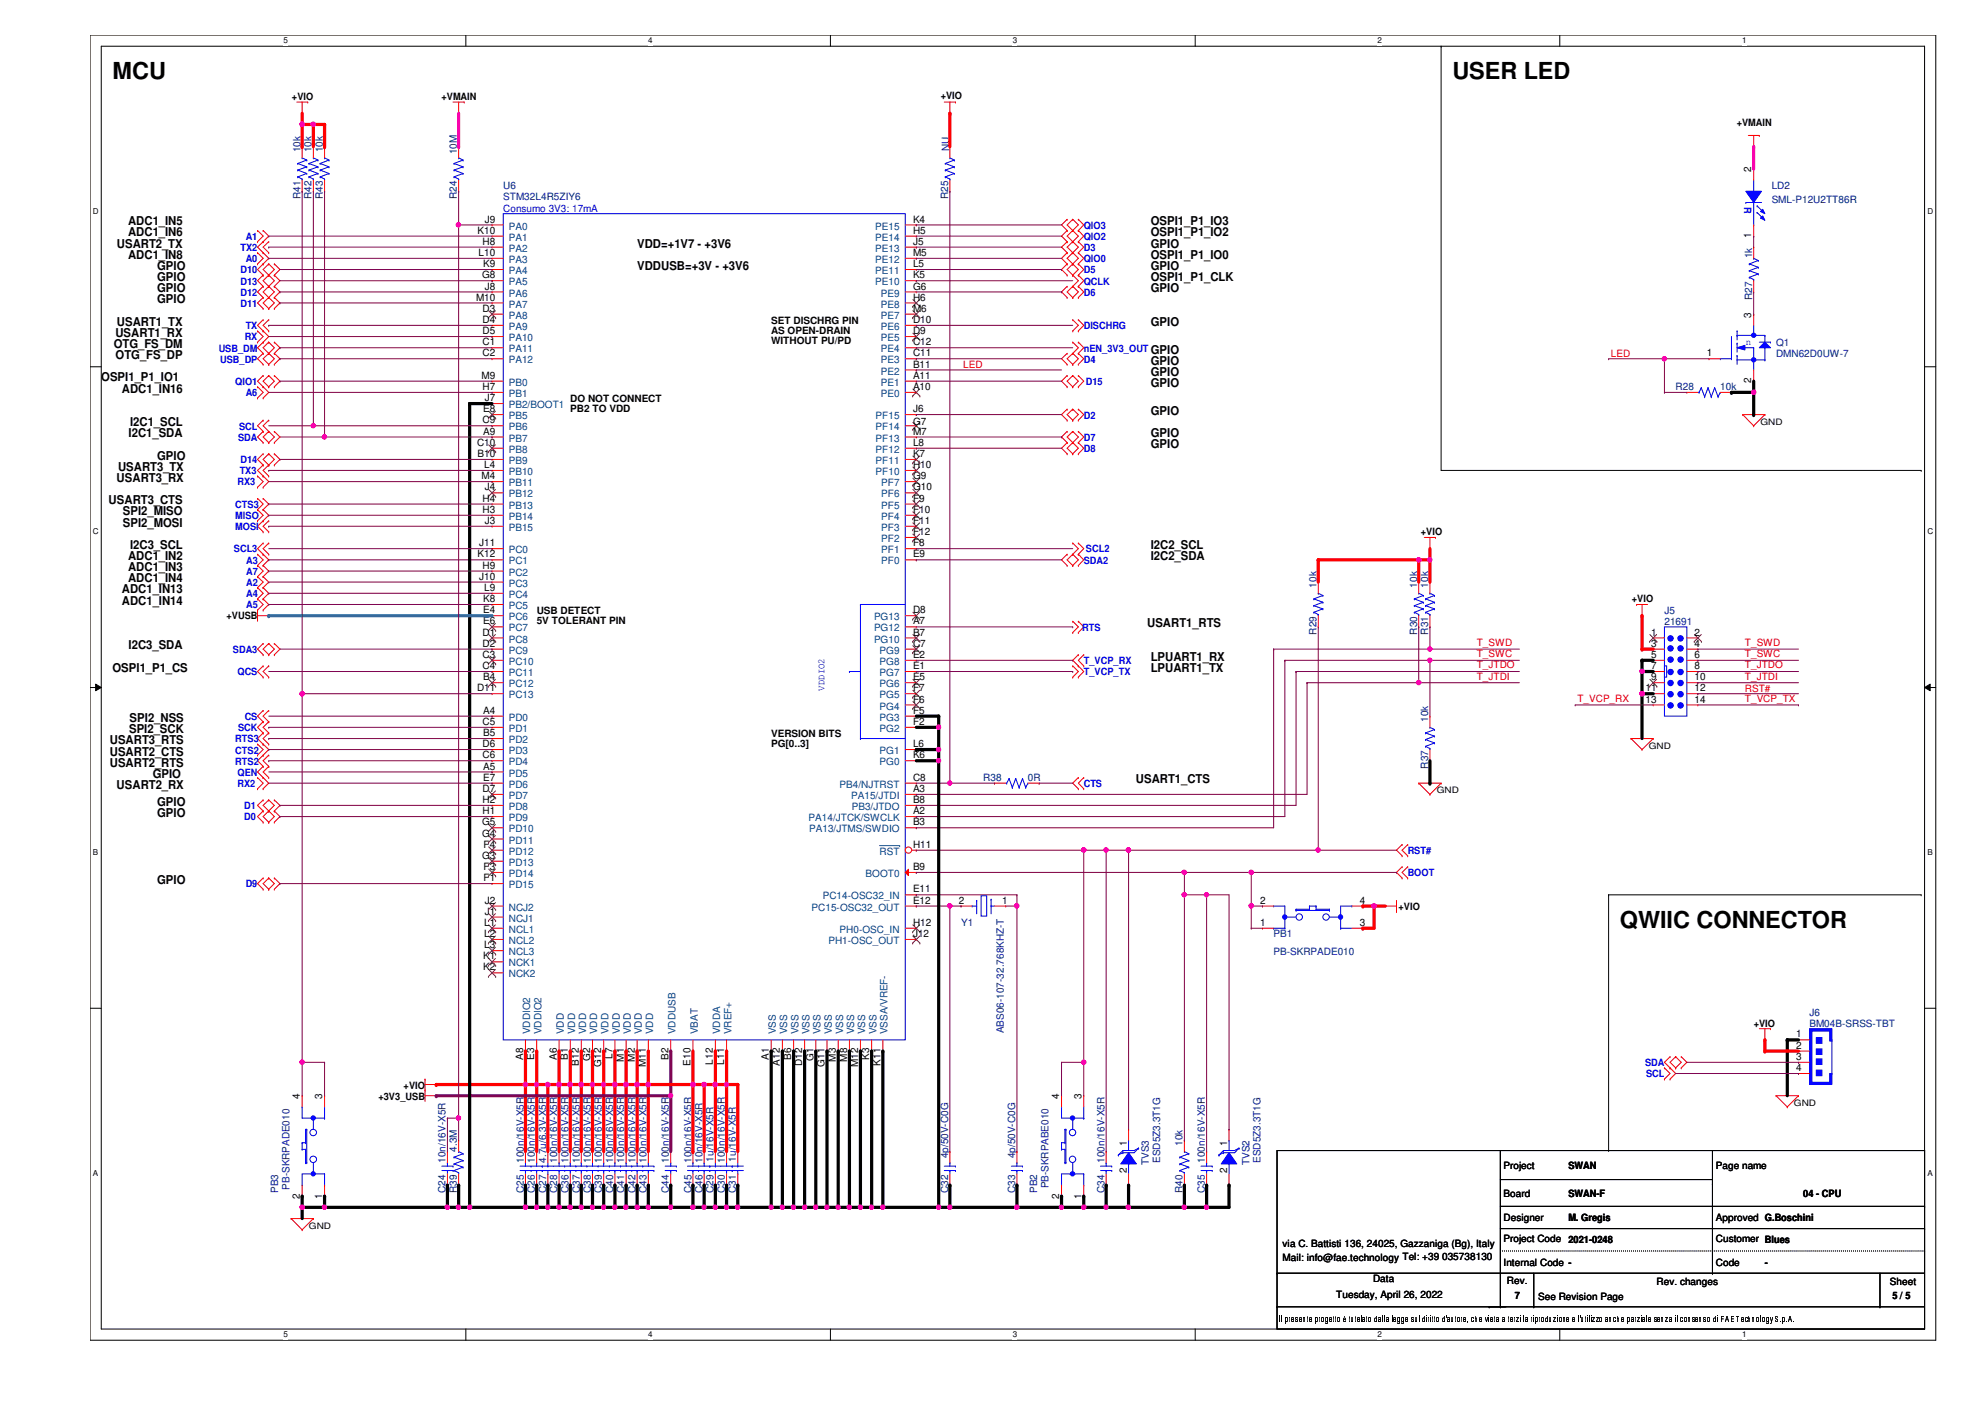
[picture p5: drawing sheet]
<svg xmlns="http://www.w3.org/2000/svg" width="420mm" height="297mm" viewBox="0 0 420 297" stroke-linecap="round" stroke-linejoin="round" font-family="sans-serif">
<defs><g id="words">
<g font-size="5">
<text x="23.8" y="16.7">MCU</text>
<text x="307.3" y="16.7">USER LED</text>
<text x="342.7" y="196.3">QWIIC CONNECTOR</text>
</g>
<g font-size="2.6">
<text x="27.1" y="47.6">ADC1_IN5</text>
<text x="243.5" y="47.6">OSPI1_P1_IO3</text>
<text x="24.7" y="52.4">USART2_TX</text>
<text x="27.1" y="50">ADC1_IN6</text>
<text x="134.8" y="52.4">VDD=+1V7 - +3V6</text>
<text x="243.5" y="52.4">GPIO</text>
<text x="243.5" y="50">OSPI1_P1_IO2</text>
<text x="27.1" y="54.7">ADC1_IN8</text>
<text x="33.2" y="57.1">GPIO</text>
<text x="33.2" y="59.4">GPIO</text>
<text x="134.8" y="57.1">VDDUSB=+3V - +3V6</text>
<text x="243.5" y="57.1">GPIO</text>
<text x="243.5" y="54.7">OSPI1_P1_IO0</text>
<text x="243.5" y="59.4">OSPI1_P1_CLK</text>
<text x="33.2" y="64.2">GPIO</text>
<text x="33.2" y="61.8">GPIO</text>
<text x="243.5" y="61.8">GPIO</text>
<text x="24.4" y="71.2">USART1_RX</text>
<text x="24.7" y="68.9">USART1_TX</text>
<text x="243.5" y="68.9">GPIO</text>
<text x="24.1" y="73.6">OTG_FS_DM</text>
<text x="24.5" y="76">OTG_FS_DP</text>
<text x="243.5" y="77.2">GPIO</text>
<text x="243.5" y="74.8">GPIO</text>
<text x="21.4" y="80.7">OSPI1_P1_IO1</text>
<text x="25.8" y="83.1">ADC1_IN16</text>
<text x="243.5" y="81.9">GPIO</text>
<text x="243.5" y="79.5">GPIO</text>
<text x="243.5" y="87.8">GPIO</text>
<text x="27.2" y="92.5">I2C1_SDA</text>
<text x="27.5" y="90.1">I2C1_SCL</text>
<text x="243.5" y="92.5">GPIO</text>
<text x="243.5" y="94.9">GPIO</text>
<text x="24.7" y="101.9">USART3_RX</text>
<text x="25" y="99.6">USART3_TX</text>
<text x="33.2" y="97.2">GPIO</text>
<text x="23" y="106.7">USART3_CTS</text>
<text x="26" y="109.1">SPI2_MISO</text>
<text x="26" y="111.4">SPI2_MOSI</text>
<text x="27.1" y="118.5">ADC1_IN2</text>
<text x="27.5" y="116.1">I2C3_SCL</text>
<text x="243.5" y="118.5">I2C2_SDA</text>
<text x="243.5" y="116.1">I2C2_SCL</text>
<text x="25.8" y="125.6">ADC1_IN13</text>
<text x="27.1" y="123.2">ADC1_IN4</text>
<text x="27.1" y="120.9">ADC1_IN3</text>
<text x="25.8" y="127.9">ADC1_IN14</text>
<text x="27.2" y="137.4">I2C3_SDA</text>
<text x="242.7" y="132.7">USART1_RTS</text>
<text x="23.8" y="142.1">OSPI1_P1_CS</text>
<text x="243.5" y="139.7">LPUART1_RX</text>
<text x="243.5" y="142.1">LPUART1_TX</text>
<text x="27.3" y="155.1">SPI2_SCK</text>
<text x="27.4" y="152.7">SPI2_NSS</text>
<text x="23.2" y="159.9">USART2_CTS</text>
<text x="23.2" y="157.5">USART3_RTS</text>
<text x="23.2" y="162.2">USART2_RTS</text>
<text x="24.7" y="166.9">USART2_RX</text>
<text x="32.3" y="164.5">GPIO</text>
<text x="240.3" y="165.7">USART1_CTS</text>
<text x="33.2" y="172.8">GPIO</text>
<text x="33.2" y="170.5">GPIO</text>
<text x="33.2" y="187">GPIO</text>
</g>
<g font-size="2.1">
<text x="61.8" y="21.2">+VIO</text>
<text x="93.4" y="21.2">+VMAIN</text>
<text x="199" y="21">+VIO</text>
<text x="367.4" y="26.7">+VMAIN</text>
<text x="370.5" y="36.5" transform="rotate(-90 370.5 36.5)">2</text>
<text x="102.6" y="47.1">J9</text>
<text x="193.2" y="47.1">K4</text>
<text x="101" y="49.4">K10</text>
<text x="102.1" y="51.8">H8</text>
<text x="193.2" y="51.8">J5</text>
<text x="193.2" y="49.4">H5</text>
<text x="370.5" y="50.4" transform="rotate(-90 370.5 50.4)">1</text>
<text x="101.3" y="54.1">L10</text>
<text x="102" y="58.9">G8</text>
<text x="102.2" y="56.5">K9</text>
<text x="193.2" y="54.1">M5</text>
<text x="193.2" y="56.5">L5</text>
<text x="193.2" y="58.9">K5</text>
<text x="100.7" y="63.6">M10</text>
<text x="102.1" y="66">D3</text>
<text x="102.6" y="61.3">J8</text>
<text x="193.2" y="63.6">H6</text>
<text x="193.2" y="66">M6</text>
<text x="193.2" y="61.3">G6</text>
<text x="102.1" y="70.7">D5</text>
<text x="102.1" y="68.3">D4</text>
<text x="163.2" y="68.5">SET DISCHRG PIN</text>
<text x="163.2" y="70.7">AS OPEN-DRAIN</text>
<text x="193.2" y="68.3">D10</text>
<text x="193.2" y="70.7">D9</text>
<text x="370.5" y="67.2" transform="rotate(-90 370.5 67.2)">3</text>
<text x="102.1" y="73.1">C1</text>
<text x="102.1" y="75.4">C2</text>
<text x="163.2" y="72.9">WITHOUT PU/PD</text>
<text x="193.2" y="77.8">B11</text>
<text x="193.2" y="73.1">C12</text>
<text x="193.2" y="75.4">C11</text>
<text x="361.1" y="75.4">1</text>
<text x="101.9" y="80.1">M9</text>
<text x="102.1" y="82.5">H7</text>
<text x="193.2" y="82.5">A10</text>
<text x="193.2" y="80.1">A11</text>
<text x="370.5" y="81.1" transform="rotate(-90 370.5 81.1)">2</text>
<text x="102.1" y="89.6">C9</text>
<text x="102.2" y="87.2">E8</text>
<text x="102.6" y="84.9">J7</text>
<text x="120.6" y="85">DO NOT CONNECT</text>
<text x="120.6" y="87.2">PB2 TO VDD</text>
<text x="193.2" y="89.9">G7</text>
<text x="193.2" y="87.2">J6</text>
<text x="100.9" y="94.3">C10</text>
<text x="102.2" y="91.9">A9</text>
<text x="193.2" y="91.9">M7</text>
<text x="193.2" y="94.3">L8</text>
<text x="101" y="96.7">B10</text>
<text x="101.9" y="101.4">M4</text>
<text x="102.4" y="99">L4</text>
<text x="193.2" y="101.4">G9</text>
<text x="193.2" y="99">H10</text>
<text x="193.2" y="96.7">K7</text>
<text x="102.1" y="106.1">H4</text>
<text x="102.6" y="103.8">J4</text>
<text x="193.2" y="103.8">G10</text>
<text x="193.2" y="106.1">F9</text>
<text x="102.1" y="108.5">H3</text>
<text x="102.6" y="110.8">J3</text>
<text x="193.2" y="113.2">F12</text>
<text x="193.2" y="108.5">F10</text>
<text x="193.2" y="110.8">F11</text>
<text x="300.6" y="113.1">+VIO</text>
<text x="101" y="117.9">K12</text>
<text x="101.4" y="115.6">J11</text>
<text x="193.2" y="117.9">E9</text>
<text x="193.2" y="115.6">F8</text>
<text x="101.4" y="122.6">J10</text>
<text x="102.1" y="120.3">H9</text>
<text x="102.4" y="125">L9</text>
<text x="47.9" y="131.1">+VUSB</text>
<text x="102.2" y="127.4">K8</text>
<text x="102.2" y="129.8">E4</text>
<text x="113.5" y="129.9">USB DETECT</text>
<text x="193.2" y="129.8">D8</text>
<text x="345.2" y="127.3">+VIO</text>
<text x="102.1" y="134.5">D1</text>
<text x="102.1" y="136.8">D2</text>
<text x="102.2" y="132.1">E6</text>
<text x="113.5" y="132.1">5V TOLERANT PIN</text>
<text x="193.2" y="136.8">C7</text>
<text x="193.2" y="134.5">B7</text>
<text x="193.2" y="132.1">A7</text>
<text x="349.3" y="134.5">1</text>
<text x="349.3" y="136.8">3</text>
<text x="358.5" y="136.8">4</text>
<text x="358.5" y="134.5">2</text>
<text x="102.1" y="139.2">C3</text>
<text x="102.1" y="141.6">C4</text>
<text x="102.2" y="143.9">B4</text>
<text x="193.2" y="139.2">E2</text>
<text x="193.2" y="141.6">E1</text>
<text x="193.2" y="143.9">E5</text>
<text x="349.3" y="139.2">5</text>
<text x="349.3" y="141.6">7</text>
<text x="349.3" y="143.9">9</text>
<text x="358.5" y="139.2">6</text>
<text x="358.5" y="141.6">8</text>
<text x="358.5" y="143.9">10</text>
<text x="100.9" y="146.3">D11</text>
<text x="193.2" y="146.3">F7</text>
<text x="193.2" y="148.6">F6</text>
<text x="348.1" y="146.3">11</text>
<text x="348.1" y="148.6">13</text>
<text x="358.5" y="146.3">12</text>
<text x="358.5" y="148.6">14</text>
<text x="102.1" y="153.4">C5</text>
<text x="102.2" y="151">A4</text>
<text x="102.2" y="155.7">B5</text>
<text x="163.2" y="155.9">VERSION BITS</text>
<text x="193.2" y="153.4">F2</text>
<text x="193.2" y="151">F5</text>
<text x="102.1" y="158.1">D6</text>
<text x="102.1" y="160.4">C6</text>
<text x="163.2" y="158.1">PG[0..3]</text>
<text x="193.2" y="160.4">K6</text>
<text x="193.2" y="158.1">L6</text>
<text x="102.1" y="167.6">D7</text>
<text x="102.2" y="162.8">A5</text>
<text x="102.2" y="165.2">E7</text>
<text x="193.2" y="167.6">A3</text>
<text x="193.2" y="165.2">C8</text>
<text x="102.1" y="169.9">H2</text>
<text x="102.1" y="172.3">H1</text>
<text x="193.2" y="172.3">A2</text>
<text x="193.2" y="169.9">B8</text>
<text x="102" y="174.6">G5</text>
<text x="102" y="177">G4</text>
<text x="102.3" y="179.4">F4</text>
<text x="193.2" y="179.4">H11</text>
<text x="193.2" y="174.6">B3</text>
<text x="102" y="181.7">G3</text>
<text x="102.3" y="184.1">F3</text>
<text x="193.2" y="184.1">B9</text>
<text x="102.3" y="186.4">F1</text>
<text x="102.6" y="191.2">J2</text>
<text x="193.2" y="188.8">E11</text>
<text x="193.2" y="191.2">E12</text>
<text x="202.8" y="191.2">2</text>
<text x="212" y="191.2">1</text>
<text x="266.6" y="191.2">2</text>
<text x="287.7" y="191.2">4</text>
<text x="102.4" y="195.9">L1</text>
<text x="102.6" y="193.5">J1</text>
<text x="193.2" y="195.9">H12</text>
<text x="266.6" y="195.9">1</text>
<text x="287.7" y="195.9">3</text>
<text x="295.9" y="192.5">+VIO</text>
<text x="102.2" y="203">K1</text>
<text x="102.4" y="198.2">L2</text>
<text x="102.4" y="200.6">L3</text>
<text x="193.2" y="198.2">J12</text>
<text x="102.2" y="205.3">K2</text>
<text x="371" y="217.3">+VIO</text>
<text x="380" y="219.5">1</text>
<text x="380" y="221.9">2</text>
<text x="110.7" y="224.2" transform="rotate(-90 110.7 224.2)">A8</text>
<text x="113" y="224.2" transform="rotate(-90 113 224.2)">E3</text>
<text x="117.8" y="224.2" transform="rotate(-90 117.8 224.2)">A6</text>
<text x="120.1" y="224.2" transform="rotate(-90 120.1 224.2)">B1</text>
<text x="122.5" y="225.4" transform="rotate(-90 122.5 225.4)">B12</text>
<text x="124.8" y="224.5" transform="rotate(-90 124.8 224.5)">G2</text>
<text x="127.2" y="225.7" transform="rotate(-90 127.2 225.7)">G12</text>
<text x="129.6" y="224" transform="rotate(-90 129.6 224)">L7</text>
<text x="132" y="224.6" transform="rotate(-90 132 224.6)">M1</text>
<text x="134.3" y="224.6" transform="rotate(-90 134.3 224.6)">M2</text>
<text x="136.7" y="225.8" transform="rotate(-90 136.7 225.8)">M11</text>
<text x="141.4" y="224.2" transform="rotate(-90 141.4 224.2)">B2</text>
<text x="146.1" y="225.4" transform="rotate(-90 146.1 225.4)">E10</text>
<text x="150.8" y="225.2" transform="rotate(-90 150.8 225.2)">L12</text>
<text x="153.2" y="225.2" transform="rotate(-90 153.2 225.2)">L11</text>
<text x="162.6" y="224.2" transform="rotate(-90 162.6 224.2)">A1</text>
<text x="165" y="225.4" transform="rotate(-90 165 225.4)">A12</text>
<text x="167.4" y="224.2" transform="rotate(-90 167.4 224.2)">B6</text>
<text x="169.7" y="225.6" transform="rotate(-90 169.7 225.6)">D12</text>
<text x="172.1" y="224.5" transform="rotate(-90 172.1 224.5)">G1</text>
<text x="174.5" y="225.7" transform="rotate(-90 174.5 225.7)">G11</text>
<text x="176.8" y="224.6" transform="rotate(-90 176.8 224.6)">M3</text>
<text x="179.2" y="224.6" transform="rotate(-90 179.2 224.6)">M8</text>
<text x="181.5" y="225.8" transform="rotate(-90 181.5 225.8)">M12</text>
<text x="183.9" y="224.2" transform="rotate(-90 183.9 224.2)">K3</text>
<text x="186.3" y="225.4" transform="rotate(-90 186.3 225.4)">K11</text>
<text x="380" y="224.2">3</text>
<text x="380" y="226.6">4</text>
<text x="63.4" y="232.5" transform="rotate(-90 63.4 232.5)">4</text>
<text x="68.2" y="232.5" transform="rotate(-90 68.2 232.5)">3</text>
<text x="80.1" y="232.6">+3V3_USB</text>
<text x="85.4" y="230.3">+VIO</text>
<text x="224.1" y="232.5" transform="rotate(-90 224.1 232.5)">4</text>
<text x="228.8" y="232.5" transform="rotate(-90 228.8 232.5)">3</text>
<text x="238.4" y="242.4" transform="rotate(-90 238.4 242.4)">1</text>
<text x="259.6" y="242.4" transform="rotate(-90 259.6 242.4)">1</text>
<text x="238.4" y="248.1" transform="rotate(-90 238.4 248.1)">2</text>
<text x="259.6" y="248.1" transform="rotate(-90 259.6 248.1)">2</text>
<text x="318.1" y="247.2">Project</text>
<text x="331.8" y="247.3">SWAN</text>
<text x="363" y="247.2">Page name</text>
<text x="63.4" y="253.6" transform="rotate(-90 63.4 253.6)">2</text>
<text x="68.2" y="253.6" transform="rotate(-90 68.2 253.6)">1</text>
<text x="224.1" y="253.6" transform="rotate(-90 224.1 253.6)">2</text>
<text x="228.8" y="253.6" transform="rotate(-90 228.8 253.6)">1</text>
<text x="318.1" y="253.2">Board</text>
<text x="331.8" y="253.2">SWAN-F</text>
<text x="381.5" y="253.2">04 - CPU</text>
<text x="271.4" y="263.8">via C. Battisti 136, 24025, Gazzaniga (Bg), Italy</text>
<text x="318.1" y="262.8">Project Code</text>
<text x="318.1" y="258.4">Designer</text>
<text x="331.8" y="262.9">2021-0248</text>
<text x="331.8" y="258.4">M. Gregis</text>
<text x="363" y="258.4">Approved G.Boschini</text>
<text x="363" y="262.8">Customer Blues</text>
<text x="271.4" y="266.8">Mail: info@fae.technology Tel: +39 035738130</text>
<text x="318.1" y="267.8">Internal Code ---</text>
<text x="318.1" y="267.8">Internal Code</text>
<text x="363" y="267.8">Code</text>
<text x="373.4" y="267.8">-</text>
<text x="282.7" y="274.7">Tuesday, April 26, 2022</text>
<text x="290.5" y="271.3">Data</text>
<text x="318.8" y="271.6">Rev.</text>
<text x="320.5" y="274.9">7</text>
<text x="325.4" y="275.1">See Revision Page</text>
<text x="350.5" y="271.8">Rev. changes</text>
<text x="399.8" y="271.8">Sheet</text>
<text x="400.4" y="274.9">5 / 5</text>
</g>
<g font-size="2.1" fill="#000080">
<text x="63.6" y="32.2" transform="rotate(-90 63.6 32.2)">10k</text>
<text x="65.9" y="32.2" transform="rotate(-90 65.9 32.2)">10k</text>
<text x="68.3" y="32.2" transform="rotate(-90 68.3 32.2)">10k</text>
<text x="96.6" y="32.7" transform="rotate(-90 96.6 32.7)">10M</text>
<text x="200.8" y="32" transform="rotate(-90 200.8 32)">NU</text>
<text x="106.5" y="40.1">U6</text>
<text x="374.8" y="40.1">LD2</text>
<text x="63.6" y="42.1" transform="rotate(-90 63.6 42.1)">R41</text>
<text x="65.9" y="42.1" transform="rotate(-90 65.9 42.1)">R42</text>
<text x="68.3" y="42.1" transform="rotate(-90 68.3 42.1)">R43</text>
<text x="96.6" y="42.1" transform="rotate(-90 96.6 42.1)">R24</text>
<text x="106.5" y="42.4">STM32L4R5ZIY6</text>
<text x="200.6" y="42.1" transform="rotate(-90 200.6 42.1)">R25</text>
<text x="374.8" y="42.9">SML-P12U2TT86R</text>
<text x="370.7" y="54.7" transform="rotate(-90 370.7 54.7)">1k</text>
<text x="370.7" y="63.4" transform="rotate(-90 370.7 63.4)">R27</text>
<text x="375.8" y="73.2">Q1</text>
<text x="375.8" y="75.5">DMN62D0UW-7</text>
<text x="354.5" y="82.6">R28</text>
<text x="363.9" y="82.6">10k</text>
<text x="278.5" y="124.3" transform="rotate(-90 278.5 124.3)">10k</text>
<text x="299.8" y="124.3" transform="rotate(-90 299.8 124.3)">10k</text>
<text x="302.1" y="124.3" transform="rotate(-90 302.1 124.3)">10k</text>
<text x="352.1" y="129.8">J5</text>
<text x="278.5" y="134.3" transform="rotate(-90 278.5 134.3)">R29</text>
<text x="299.8" y="134.3" transform="rotate(-90 299.8 134.3)">R30</text>
<text x="302.1" y="134.3" transform="rotate(-90 302.1 134.3)">R31</text>
<text x="352.1" y="132.2">21691</text>
<text x="302.1" y="152.7" transform="rotate(-90 302.1 152.7)">10k</text>
<text x="208" y="165.3">R38</text>
<text x="217.5" y="165.3">0R</text>
<text x="302.1" y="162.6" transform="rotate(-90 302.1 162.6)">R37</text>
<text x="203.3" y="196">Y1</text>
<text x="269.5" y="198.3">PB1</text>
<text x="269.5" y="202.1">PB-SKRPADE010</text>
<text x="382.8" y="214.9">J6</text>
<text x="212.4" y="218.6" transform="rotate(-90 212.4 218.6)">ABS06-107-32.768KHZ-T</text>
<text x="382.8" y="217.3">BM04B-SRSS-TBT</text>
<text x="94.3" y="246" transform="rotate(-90 94.3 246)">10n/16V-X5R</text>
<text x="96.6" y="243.6" transform="rotate(-90 96.6 243.6)">4.3M</text>
<text x="110.8" y="246" transform="rotate(-90 110.8 246)">100n/16V-X5R</text>
<text x="113.2" y="246" transform="rotate(-90 113.2 246)">100n/16V-X5R</text>
<text x="115.5" y="246" transform="rotate(-90 115.5 246)">4.7u/6.3V-X5R</text>
<text x="117.9" y="246" transform="rotate(-90 117.9 246)">100n/16V-X5R</text>
<text x="120.3" y="246" transform="rotate(-90 120.3 246)">100n/16V-X5R</text>
<text x="122.6" y="246" transform="rotate(-90 122.6 246)">100n/16V-X5R</text>
<text x="125" y="246" transform="rotate(-90 125 246)">100n/16V-X5R</text>
<text x="127.3" y="246" transform="rotate(-90 127.3 246)">100n/16V-X5R</text>
<text x="129.7" y="246" transform="rotate(-90 129.7 246)">100n/16V-X5R</text>
<text x="132.1" y="246" transform="rotate(-90 132.1 246)">100n/16V-X5R</text>
<text x="134.5" y="246" transform="rotate(-90 134.5 246)">100n/16V-X5R</text>
<text x="136.8" y="246" transform="rotate(-90 136.8 246)">100n/16V-X5R</text>
<text x="141.5" y="246" transform="rotate(-90 141.5 246)">100n/16V-X5R</text>
<text x="146.3" y="246" transform="rotate(-90 146.3 246)">100n/16V-X5R</text>
<text x="148.6" y="246" transform="rotate(-90 148.6 246)">10n/16V-X5R</text>
<text x="151" y="245.7" transform="rotate(-90 151 245.7)">1u/16V-X5R</text>
<text x="153.3" y="246" transform="rotate(-90 153.3 246)">100n/16V-X5R</text>
<text x="155.7" y="245.7" transform="rotate(-90 155.7 245.7)">1u/16V-X5R</text>
<text x="200.6" y="245.1" transform="rotate(-90 200.6 245.1)">4p/50V-C0G</text>
<text x="214.8" y="245.1" transform="rotate(-90 214.8 245.1)">4p/50V-C0G</text>
<text x="233.6" y="246" transform="rotate(-90 233.6 246)">100n/16V-X5R</text>
<text x="245.4" y="246" transform="rotate(-90 245.4 246)">ESD5Z3.3T1G</text>
<text x="250.2" y="242.4" transform="rotate(-90 250.2 242.4)">10k</text>
<text x="254.9" y="246" transform="rotate(-90 254.9 246)">100n/16V-X5R</text>
<text x="266.7" y="246" transform="rotate(-90 266.7 246)">ESD5Z3.3T1G</text>
<text x="61.2" y="251.7" transform="rotate(-90 61.2 251.7)">PB-SKRPADE010</text>
<text x="221.8" y="251.4" transform="rotate(-90 221.8 251.4)">PB-SKRPABE010</text>
<text x="243.1" y="246.5" transform="rotate(-90 243.1 246.5)">TVS3</text>
<text x="264.4" y="246.5" transform="rotate(-90 264.4 246.5)">TVS2</text>
<text x="58.8" y="252.4" transform="rotate(-90 58.8 252.4)">PB3</text>
<text x="94.3" y="252.4" transform="rotate(-90 94.3 252.4)">C24</text>
<text x="96.6" y="252.4" transform="rotate(-90 96.6 252.4)">R39</text>
<text x="110.8" y="252.4" transform="rotate(-90 110.8 252.4)">C25</text>
<text x="113.2" y="252.4" transform="rotate(-90 113.2 252.4)">C26</text>
<text x="115.5" y="252.4" transform="rotate(-90 115.5 252.4)">C27</text>
<text x="117.9" y="252.4" transform="rotate(-90 117.9 252.4)">C28</text>
<text x="120.3" y="252.4" transform="rotate(-90 120.3 252.4)">C36</text>
<text x="122.6" y="252.4" transform="rotate(-90 122.6 252.4)">C37</text>
<text x="125" y="252.4" transform="rotate(-90 125 252.4)">C38</text>
<text x="127.3" y="252.4" transform="rotate(-90 127.3 252.4)">C39</text>
<text x="129.7" y="252.4" transform="rotate(-90 129.7 252.4)">C40</text>
<text x="132.1" y="252.4" transform="rotate(-90 132.1 252.4)">C41</text>
<text x="134.5" y="252.4" transform="rotate(-90 134.5 252.4)">C42</text>
<text x="136.8" y="252.4" transform="rotate(-90 136.8 252.4)">C43</text>
<text x="141.5" y="252.4" transform="rotate(-90 141.5 252.4)">C44</text>
<text x="146.3" y="252.4" transform="rotate(-90 146.3 252.4)">C45</text>
<text x="148.6" y="252.4" transform="rotate(-90 148.6 252.4)">C46</text>
<text x="151" y="252.4" transform="rotate(-90 151 252.4)">C29</text>
<text x="153.3" y="252.4" transform="rotate(-90 153.3 252.4)">C30</text>
<text x="155.7" y="252.4" transform="rotate(-90 155.7 252.4)">C31</text>
<text x="200.6" y="252.4" transform="rotate(-90 200.6 252.4)">C32</text>
<text x="214.8" y="252.4" transform="rotate(-90 214.8 252.4)">C33</text>
<text x="219.5" y="252.4" transform="rotate(-90 219.5 252.4)">PB2</text>
<text x="233.6" y="252.4" transform="rotate(-90 233.6 252.4)">C34</text>
<text x="250.2" y="252.4" transform="rotate(-90 250.2 252.4)">R40</text>
<text x="254.9" y="252.4" transform="rotate(-90 254.9 252.4)">C35</text>
</g>
<g font-size="2.1" fill="#00f">
<text x="106.5" y="44.8">Consumo 3V3: 17mA</text>
<text x="369" y="43.8" transform="rotate(90 369 43.8)">R</text>
<text x="50.9" y="53.1">TX2</text>
<text x="52" y="50.8">A1</text>
<text x="229.3" y="50.8">QIO2</text>
<text x="229.3" y="48.4">QIO3</text>
<text x="229.3" y="53.1">D3</text>
<text x="50.9" y="57.8">D10</text>
<text x="52" y="55.5">A0</text>
<text x="229.3" y="55.5">QIO0</text>
<text x="229.3" y="57.8">D5</text>
<text x="50.9" y="64.9">D11</text>
<text x="50.9" y="62.6">D12</text>
<text x="50.9" y="60.2">D13</text>
<text x="229.3" y="60.2">QCLK</text>
<text x="229.3" y="62.6">D6</text>
<text x="52" y="69.6">TX</text>
<text x="229.3" y="69.6">DISCHRG</text>
<text x="46.3" y="74.4">USB_DM</text>
<text x="46.6" y="76.7">USB_DP</text>
<text x="51.8" y="72">RX</text>
<text x="229.3" y="76.7">D4</text>
<text x="229.3" y="74.4">nEN_3V3_OUT</text>
<text x="369.4" y="73.1">n</text>
<text x="49.8" y="81.4">QIO1</text>
<text x="52" y="83.8">A6</text>
<text x="229.7" y="81.4">D15</text>
<text x="229.3" y="88.6">D2</text>
<text x="50.4" y="93.3">SDA</text>
<text x="50.6" y="90.9">SCL</text>
<text x="229.3" y="93.3">D7</text>
<text x="229.3" y="95.6">D8</text>
<text x="50.7" y="100.4">TX3</text>
<text x="50.9" y="98">D14</text>
<text x="49.8" y="107.4">CTS3</text>
<text x="50.2" y="102.7">RX3</text>
<text x="49.8" y="109.8">MISO</text>
<text x="49.8" y="112.2">MOSI</text>
<text x="49.5" y="116.9">SCL3</text>
<text x="52.1" y="119.3">A3</text>
<text x="229.3" y="119.3">SDA2</text>
<text x="229.7" y="116.9">SCL2</text>
<text x="52.1" y="124">A2</text>
<text x="52.1" y="121.6">A7</text>
<text x="52.1" y="126.3">A4</text>
<text x="52.1" y="128.7">A5</text>
<text x="228.9" y="133.4">RTS</text>
<text x="49.3" y="138.1">SDA3</text>
<text x="50.2" y="142.9">QCS</text>
<text x="229.3" y="140.5">T_VCP_RX</text>
<text x="229.3" y="142.9">T_VCP_TX</text>
<text x="174.4" y="146.1" transform="rotate(-90 174.4 146.1)">VDDIO2</text>
<text x="50.4" y="154.7">SCK</text>
<text x="51.8" y="152.3">CS</text>
<text x="49.8" y="159.4">CTS2</text>
<text x="49.8" y="161.8">RTS2</text>
<text x="49.8" y="157.1">RTS3</text>
<text x="50.2" y="166.5">RX2</text>
<text x="50.2" y="164.1">QEN</text>
<text x="229.3" y="166.5">CTS</text>
<text x="51.6" y="173.6">D0</text>
<text x="51.6" y="171.2">D1</text>
<text x="297.8" y="180.7">RST#</text>
<text x="297.8" y="185.4">BOOT</text>
<text x="52" y="187.7">D9</text>
<text x="348" y="225.6">SDA</text>
<text x="348.2" y="227.9">SCL</text>
</g>
<g font-size="2.1" fill="#004080">
<text x="107.7" y="48.6">PA0</text>
<text x="107.7" y="50.9">PA1</text>
<text x="107.7" y="53.3">PA2</text>
<text x="185.2" y="48.6">PE15</text>
<text x="185.2" y="53.3">PE13</text>
<text x="185.2" y="50.9">PE14</text>
<text x="107.7" y="55.6">PA3</text>
<text x="107.7" y="58">PA4</text>
<text x="185.2" y="55.6">PE12</text>
<text x="185.2" y="58">PE11</text>
<text x="107.7" y="60.4">PA5</text>
<text x="107.7" y="62.7">PA6</text>
<text x="107.7" y="65.1">PA7</text>
<text x="185.2" y="60.4">PE10</text>
<text x="186.4" y="65.1">PE8</text>
<text x="186.4" y="62.7">PE9</text>
<text x="107.7" y="67.4">PA8</text>
<text x="107.7" y="69.8">PA9</text>
<text x="186.4" y="69.8">PE6</text>
<text x="186.4" y="67.4">PE7</text>
<text x="107.7" y="72.2">PA10</text>
<text x="107.7" y="74.5">PA11</text>
<text x="107.7" y="76.9">PA12</text>
<text x="186.4" y="72.2">PE5</text>
<text x="186.4" y="74.5">PE4</text>
<text x="186.4" y="76.9">PE3</text>
<text x="107.7" y="81.6">PB0</text>
<text x="107.7" y="84">PB1</text>
<text x="186.4" y="79.2">PE2</text>
<text x="186.4" y="84">PE0</text>
<text x="186.4" y="81.6">PE1</text>
<text x="107.7" y="86.4">PB2/BOOT1</text>
<text x="107.7" y="88.7">PB5</text>
<text x="185.3" y="88.7">PF15</text>
<text x="107.7" y="91.1">PB6</text>
<text x="107.7" y="93.4">PB7</text>
<text x="107.7" y="95.8">PB8</text>
<text x="185.3" y="91.1">PF14</text>
<text x="185.3" y="93.4">PF13</text>
<text x="185.3" y="95.8">PF12</text>
<text x="107.7" y="100.5">PB10</text>
<text x="107.7" y="98.2">PB9</text>
<text x="185.3" y="100.5">PF10</text>
<text x="185.3" y="98.2">PF11</text>
<text x="107.7" y="102.9">PB11</text>
<text x="107.7" y="105.2">PB12</text>
<text x="107.7" y="107.6">PB13</text>
<text x="186.4" y="102.9">PF7</text>
<text x="186.4" y="105.2">PF6</text>
<text x="186.4" y="107.6">PF5</text>
<text x="107.7" y="110">PB14</text>
<text x="107.7" y="112.3">PB15</text>
<text x="186.4" y="110">PF4</text>
<text x="186.4" y="112.3">PF3</text>
<text x="107.7" y="117.1">PC0</text>
<text x="107.7" y="119.4">PC1</text>
<text x="186.4" y="119.4">PF0</text>
<text x="186.4" y="114.7">PF2</text>
<text x="186.4" y="117.1">PF1</text>
<text x="107.7" y="121.8">PC2</text>
<text x="107.7" y="124.1">PC3</text>
<text x="107.7" y="126.5">PC4</text>
<text x="107.7" y="128.9">PC5</text>
<text x="107.7" y="131.2">PC6</text>
<text x="184.9" y="131.2">PG13</text>
<text x="107.7" y="133.6">PC7</text>
<text x="107.7" y="135.9">PC8</text>
<text x="184.9" y="135.9">PG10</text>
<text x="184.9" y="133.6">PG12</text>
<text x="107.7" y="140.7">PC10</text>
<text x="107.7" y="143">PC11</text>
<text x="107.7" y="138.3">PC9</text>
<text x="186.1" y="138.3">PG9</text>
<text x="186.1" y="140.7">PG8</text>
<text x="186.1" y="143">PG7</text>
<text x="107.7" y="145.4">PC12</text>
<text x="107.7" y="147.7">PC13</text>
<text x="186.1" y="145.4">PG6</text>
<text x="186.1" y="147.7">PG5</text>
<text x="107.7" y="152.5">PD0</text>
<text x="107.7" y="154.9">PD1</text>
<text x="186.1" y="154.9">PG2</text>
<text x="186.1" y="152.5">PG3</text>
<text x="186.1" y="150.1">PG4</text>
<text x="107.7" y="157.2">PD2</text>
<text x="107.7" y="159.6">PD3</text>
<text x="107.7" y="161.9">PD4</text>
<text x="186.1" y="161.9">PG0</text>
<text x="186.1" y="159.6">PG1</text>
<text x="107.7" y="164.3">PD5</text>
<text x="107.7" y="166.7">PD6</text>
<text x="177.6" y="166.7">PB4/NJTRST</text>
<text x="107.7" y="169">PD7</text>
<text x="107.7" y="171.4">PD8</text>
<text x="107.7" y="173.7">PD9</text>
<text x="171.1" y="173.7">PA14/JTCK/SWCLK</text>
<text x="180.1" y="169">PA15/JTDI</text>
<text x="180.2" y="171.4">PB3/JTDO</text>
<text x="107.7" y="176.1">PD10</text>
<text x="107.7" y="178.5">PD11</text>
<text x="171.2" y="176.1">PA13/JTMS/SWDIO</text>
<text x="107.7" y="180.8">PD12</text>
<text x="107.7" y="183.2">PD13</text>
<text x="107.7" y="185.5">PD14</text>
<text x="183.1" y="185.5">BOOT0</text>
<text x="186.1" y="180.8">RST</text>
<text x="107.7" y="187.9">PD15</text>
<text x="174.1" y="190.3">PC14-OSC32_IN</text>
<text x="107.7" y="197.4">NCL1</text>
<text x="107.7" y="195">NCJ1</text>
<text x="107.7" y="192.7">NCJ2</text>
<text x="171.7" y="192.7">PC15-OSC32_OUT</text>
<text x="177.6" y="197.4">PH0-OSC_IN</text>
<text x="107.7" y="199.7">NCL2</text>
<text x="107.7" y="202.1">NCL3</text>
<text x="175.3" y="199.7">PH1-OSC_OUT</text>
<text x="107.7" y="206.8">NCK2</text>
<text x="107.7" y="204.5">NCK1</text>
<text x="112.2" y="218.8" transform="rotate(-90 112.2 218.8)">VDDIO2</text>
<text x="114.6" y="218.8" transform="rotate(-90 114.6 218.8)">VDDIO2</text>
<text x="119.3" y="218.8" transform="rotate(-90 119.3 218.8)">VDD</text>
<text x="121.7" y="218.8" transform="rotate(-90 121.7 218.8)">VDD</text>
<text x="124" y="218.8" transform="rotate(-90 124 218.8)">VDD</text>
<text x="126.4" y="218.8" transform="rotate(-90 126.4 218.8)">VDD</text>
<text x="128.7" y="218.8" transform="rotate(-90 128.7 218.8)">VDD</text>
<text x="131.1" y="218.8" transform="rotate(-90 131.1 218.8)">VDD</text>
<text x="133.5" y="218.8" transform="rotate(-90 133.5 218.8)">VDD</text>
<text x="135.8" y="218.8" transform="rotate(-90 135.8 218.8)">VDD</text>
<text x="138.2" y="218.8" transform="rotate(-90 138.2 218.8)">VDD</text>
<text x="142.9" y="218.8" transform="rotate(-90 142.9 218.8)">VDDUSB</text>
<text x="147.6" y="218.8" transform="rotate(-90 147.6 218.8)">VBAT</text>
<text x="152.4" y="218.8" transform="rotate(-90 152.4 218.8)">VDDA</text>
<text x="154.7" y="218.8" transform="rotate(-90 154.7 218.8)">VREF+</text>
<text x="164.2" y="218.8" transform="rotate(-90 164.2 218.8)">VSS</text>
<text x="166.5" y="218.8" transform="rotate(-90 166.5 218.8)">VSS</text>
<text x="168.9" y="218.8" transform="rotate(-90 168.9 218.8)">VSS</text>
<text x="171.2" y="218.8" transform="rotate(-90 171.2 218.8)">VSS</text>
<text x="173.6" y="218.8" transform="rotate(-90 173.6 218.8)">VSS</text>
<text x="176" y="218.8" transform="rotate(-90 176 218.8)">VSS</text>
<text x="178.4" y="218.8" transform="rotate(-90 178.4 218.8)">VSS</text>
<text x="180.7" y="218.8" transform="rotate(-90 180.7 218.8)">VSS</text>
<text x="183" y="218.8" transform="rotate(-90 183 218.8)">VSS</text>
<text x="185.4" y="218.8" transform="rotate(-90 185.4 218.8)">VSS</text>
<text x="187.8" y="218.8" transform="rotate(-90 187.8 218.8)">VSSA/VREF-</text>
</g>
<g font-size="2.1" fill="#f00">
<text x="203.8" y="77.8">LED</text>
<text x="340.8" y="75.4">LED</text>
<text x="312.4" y="136.7">T_SWD</text>
<text x="369.1" y="136.7">T_SWD</text>
<text x="312.4" y="139">T_SWC</text>
<text x="312.4" y="141.4">T_JTDO</text>
<text x="312.4" y="143.8">T_JTDI</text>
<text x="369.1" y="139">T_SWC</text>
<text x="369.1" y="141.4">T_JTDO</text>
<text x="369.1" y="143.8">T_JTDI</text>
<text x="333.7" y="148.5">T_VCP_RX</text>
<text x="369.1" y="146.3">RST#</text>
<text x="369.1" y="148.5">T_VCP_TX</text>
</g>
<g font-size="1.9">
<text x="372.4" y="89.9">GND</text>
<text x="348.8" y="158.4">GND</text>
<text x="304" y="167.9">GND</text>
<text x="379.5" y="234">GND</text>
<text x="65.4" y="260">GND</text>
<text x="270.6" y="279.7">Il presente progetto è tutelato dalla legge sul diritto d'autore, che vieta a terzi la riproduzione e l'utilizzo anche parziale senza il consenso di FAE Technology S.p.A.</text>
</g>
<g font-size="1.7">
<text x="60" y="9.2">5</text>
<text x="137.1" y="9.2">4</text>
<text x="214.2" y="9.2">3</text>
<text x="291.4" y="9.2">2</text>
<text x="368.6" y="9.2">1</text>
<text x="19.6" y="45.2">D</text>
<text x="407.8" y="45.2">D</text>
<text x="19.6" y="113">C</text>
<text x="407.8" y="113">C</text>
<text x="19.6" y="180.9">B</text>
<text x="407.8" y="180.9">B</text>
<text x="19.6" y="248.8">A</text>
<text x="407.8" y="248.8">A</text>
<text x="60" y="283">5</text>
<text x="137.1" y="283">4</text>
<text x="214.2" y="283">3</text>
<text x="291.4" y="283">2</text>
<text x="368.6" y="283">1</text>
</g>
</g></defs>
<path d="M19.1 7.4h390.4v276.1h-390.4zM21.4 9.8h385.8v271.4h-385.8z" fill="none" stroke="#000" stroke-width=".21"/>
<g fill="#fff">
<path d="M60 7.7h.9v1.9h-.9z"/>
<path d="M60 281.4h.9v1.9h-.9z"/>
</g>
<path d="M98.6 7.4v2.4M98.6 281.2v2.3" fill="none" stroke="#000" stroke-width=".21"/>
<g fill="#fff">
<path d="M137.1 7.7h.9v1.9h-.9z"/>
<path d="M137.1 281.4h.9v1.9h-.9z"/>
</g>
<path d="M175.7 7.4v2.4M175.7 281.2v2.3" fill="none" stroke="#000" stroke-width=".21"/>
<g fill="#fff">
<path d="M214.2 7.7h1v1.9h-1z"/>
<path d="M214.2 281.4h1v1.9h-1z"/>
</g>
<path d="M252.9 7.4v2.4M252.9 281.2v2.3" fill="none" stroke="#000" stroke-width=".21"/>
<g fill="#fff">
<path d="M291.4 7.7h1v1.9h-1z"/>
<path d="M291.4 281.4h1v1.9h-1z"/>
</g>
<path d="M330 7.4v2.4M330 281.2v2.3" fill="none" stroke="#000" stroke-width=".21"/>
<g fill="#fff">
<path d="M368.6 7.7h.9v1.9h-.9z"/>
<path d="M368.6 281.4h.9v1.9h-.9z"/>
<path d="M19.6 43.7h1.3v1.9h-1.3z"/>
<path d="M407.8 43.7h1.2v1.9h-1.2z"/>
<path d="M19.6 111.5h1.3v1.9h-1.3z"/>
<path d="M407.8 111.5h1.2v1.9h-1.2z"/>
</g>
<path d="M19.1 77.6h2.3M407.2 77.6h2.3" fill="none" stroke="#000" stroke-width=".21"/>
<g fill="#fff">
<path d="M19.6 179.4h1.2v1.9h-1.2z"/>
<path d="M407.8 179.4h1.1v1.9h-1.1z"/>
</g>
<path d="M19.1 145.5h2.3M20.2 144.7l1.2 .8-1.2 .6zM407.2 145.5l1.1-.8v1.4zM407.2 145.5h2.3" fill="none" stroke="#000" stroke-width=".21"/>
<path d="M20.2 144.7l1.2 .8-1.2 .6zM407.2 145.5l1.1-.8v1.4z" fill="#000"/>
<g fill="#fff">
<path d="M19.6 247.2h1.2v1.9h-1.2z"/>
<path d="M407.8 247.2h1.1v1.9h-1.1z"/>
</g>
<g fill="none" stroke="#000" stroke-width=".21">
<path d="M304.9 9.8h.1M304.9 9.8v89.7h101.5M406.4 99.5h.1M340.3 189.3h.1M340.3 189.3v54.3M340.3 189.3h66.1M406.4 189.3h.1M19.1 213.3h2.3M407.2 213.3h2.3M270.2 243.4h137v37.8h-137zM317.4 255.2h89.8M317.4 243.4v33.1"/>
<path d="M317.4 259.9h89.8M317.4 249.6h44.9M362.3 250.5h.1M362.3 249.6h.1M362.3 243.4v26M407.2 255.2h.1M407.2 259.9h.1M270.2 276.5h.1M270.2 269.4h.1M270.2 276.5h137M270.2 269.4h137M315 276.5h.1"/>
<path d="M317.4 276.5h.1M324.5 276.5h.1M324.5 269.4v7.1M362.3 269.4h.1M397.7 276.5h.1M397.7 269.4v7.1"/>
</g>
<g fill="none" stroke="#f00" stroke-width=".21">
<path d="M62.8 21.6h2.3M63.9 24h.1M63.9 21.6v2.4M65.1 21.6h.1M95.8 21.6h2.4M97 24h.1M97 21.6v2.4M98.2 21.6h.1M199.8 21.6h2.3M201 24h.1M201 21.6v2.4M202.1 21.6h.1"/>
<path d="M369.9 28.7h2.3M371 31h.1M371 28.7v2.3M372.2 28.7h.1M54.5 55.8h.1M54.5 53.5h.1M54.5 51.1h.1M54.5 48.8h.1M54.5 53.5l1.2 1.2-1.2 1.1M54.5 48.8l1.2 1.2-1.2 1.1M55.7 51.1h.1M55.7 53.5h.1"/>
<path d="M55.7 55.8h.1M55.7 48.8h.1M55.7 58.2h.1M55.7 51.1l-1.2 1.2 2.4 2.4-2.4 2.3 1.2 1.2M55.7 48.8l1.2 1.2-1.2 1.1M55.7 58.2l-1.2 1.2 1.2 1.2M56.9 51.1h.1M56.9 53.5h.1M56.9 58.2h.1M56.9 55.8h.1M56.9 51.1l-1.2 1.2 1.2 1.2M56.9 55.8l1.1 1.2-2.3 2.4 2.3 2.4-1.1 1.1"/>
<path d="M56.9 55.8l-1.2 1.2 2.3 2.4-2.3 2.4 1.2 1.1M58 58.2h.1M58 55.8h.1M58 55.8l1.2 1.2-1.2 1.2M58 58.2l1.2 1.2-1.2 1.2M225.8 51.1h.1M225.8 48.8h.1M225.8 46.4h.1M225.8 55.8h.1M225.8 53.5h.1M225.8 58.2h.1M225.8 48.8l-1.2 1.2 1.2 1.1"/>
<path d="M225.8 46.4l-1.2 1.2 1.2 1.2M225.8 53.5l-1.2 1.2 1.2 1.1M225.8 51.1l-1.2 1.2 1.2 1.2M225.8 55.8l-1.2 1.2 1.2 1.2M226.9 58.2h.1M226.9 48.8h.1M226.9 51.1h.1M226.9 46.4h.1M226.9 53.5h.1M226.9 55.8h.1M226.9 51.1l-1.1 1.2 2.3 2.4-2.3 2.3 2.3 2.4-1.2 1.2M226.9 46.4l1.2 1.2-2.3 2.4 1.1 1.1"/>
<path d="M226.9 46.4l-1.1 1.2 2.3 2.4-1.2 1.1M226.9 51.1l1.2 1.2-2.3 2.4 2.3 2.3-1.2 1.2M228.1 58.2h.1M228.1 48.8h.1M228.1 51.1h.1M228.1 46.4h.1M228.1 53.5h.1M228.1 55.8h.1M228.1 58.2l1.2 1.2-1.2 1.2M228.1 48.8l1.2 1.2-1.2 1.1M228.1 51.1l1.2 1.2-1.2 1.2M228.1 46.4l1.2 1.2-1.2 1.2"/>
<path d="M228.1 53.5l1.2 1.2-1.2 1.1M228.1 55.8l1.2 1.2-1.2 1.2M54.5 72.4h.1M54.5 70h.1M54.5 70l1.2 1.2-1.2 1.2M55.7 74.8h.1M55.7 72.4h.1M55.7 77.1h.1M55.7 70h.1M55.7 67.6h.1M55.7 79.5h.1M55.7 65.3h.1"/>
<path d="M55.7 62.9h.1M55.7 60.6h.1M55.7 67.6l-1.2 1.2 2.4 2.4-2.4 2.4 1.2 1.2M55.7 79.5l-1.2 1.1 2.4 2.4-1.2 1.2M55.7 74.8l-1.2 1.1 1.2 1.2M55.7 62.9l-1.2 1.2 1.2 1.2M55.7 60.6l-1.2 1.2 1.2 1.1M56.9 74.8h.1M56.9 72.4h.1M56.9 77.1h.1M56.9 67.6h.1M56.9 70h.1"/>
<path d="M56.9 79.5h.1M56.9 65.3h.1M56.9 62.9h.1M56.9 60.6h.1M56.9 72.4l1.1 1.2-1.1 1.2M56.9 72.4l-1.2 1.2 1.2 1.2M56.9 74.8l1.1 1.1-1.1 1.2M56.9 74.8l-1.2 1.1 1.2 1.2M56.9 67.6l-1.2 1.2 1.2 1.2M56.9 79.5l1.1 1.1-1.1 1.2M56.9 79.5l-1.2 1.1 1.2 1.2M56.9 62.9l1.1 1.2-1.1 1.2"/>
<path d="M56.9 62.9l-1.2 1.2 1.2 1.2M58 72.4h.1M58 74.8h.1M58 77.1h.1M58 79.5h.1M58 62.9h.1M58 65.3h.1M58 60.6h.1M58 72.4l1.2 1.2-1.2 1.2M58 74.8l1.2 1.1-1.2 1.2M58 79.5l1.2 1.1-1.2 1.2M58 62.9l1.2 1.2-1.2 1.2"/>
<path d="M58 60.6l1.2 1.2-1.2 1.1M225.8 60.6h.1M225.8 62.9h.1M225.8 79.5h.1M225.8 74.8h.1M225.8 77.1h.1M225.8 60.6l-1.2 1.2 1.2 1.1M225.8 79.5l-1.2 1.1 1.2 1.2M225.8 74.8l-1.2 1.1 1.2 1.2M226.9 60.6h.1M226.9 62.9h.1M226.9 67.6h.1"/>
<path d="M226.9 70h.1M226.9 79.5h.1M226.9 77.1h.1M226.9 74.8h.1M226.9 72.4h.1M226.9 60.6l-1.1 1.2 1.1 1.1M226.9 60.6l1.2 1.2-1.2 1.1M226.9 67.6l1.2 1.2-1.2 1.2M226.9 79.5l-1.1 1.1 1.1 1.2M226.9 79.5l1.2 1.1-1.2 1.2M226.9 74.8l-1.1 1.1 1.1 1.2M226.9 74.8l1.2 1.1-1.2 1.2"/>
<path d="M226.9 72.4l1.2 1.2-1.2 1.2M228.1 60.6h.1M228.1 62.9h.1M228.1 67.6h.1M228.1 70h.1M228.1 79.5h.1M228.1 77.1h.1M228.1 74.8h.1M228.1 72.4h.1M228.1 60.6l1.2 1.2-1.2 1.1M228.1 67.6l1.2 1.2-1.2 1.2M228.1 79.5l1.2 1.1-1.2 1.2"/>
<path d="M228.1 74.8l1.2 1.1-1.2 1.2M228.1 72.4l1.2 1.2-1.2 1.2M54.5 84.2h.1M54.5 81.8h.1M54.5 81.8l1.2 1.2-1.2 1.2M55.7 91.3h.1M55.7 88.9h.1M55.7 93.6h.1M55.7 81.8h.1M55.7 84.2h.1M55.7 98.4h.1M55.7 96h.1"/>
<path d="M55.7 88.9l-1.2 1.2 1.2 1.2M55.7 96l-1.2 1.2 1.2 1.2M55.7 91.3l-1.2 1.2 1.2 1.1M55.7 98.4l-1.2 1.1 2.4 2.4-1.2 1.2M56.9 91.3h.1M56.9 88.9h.1M56.9 93.6h.1M56.9 98.4h.1M56.9 81.8h.1M56.9 96h.1M56.9 88.9l-1.2 1.2 2.3 2.4-1.1 1.1M56.9 91.3l-1.2 1.2 1.2 1.1"/>
<path d="M56.9 98.4l-1.2 1.1 1.2 1.2M56.9 96l1.1 1.2-1.1 1.2M56.9 96l-1.2 1.2 1.2 1.2M58 91.3h.1M58 93.6h.1M58 81.8h.1M58 96h.1M58 98.4h.1M58 91.3l1.2 1.2-1.2 1.1M58 96l1.2 1.2-1.2 1.2M225.8 86.6h.1M225.8 88.9h.1"/>
<path d="M225.8 91.3h.1M225.8 93.6h.1M225.8 96h.1M225.8 81.8h.1M225.8 86.6l-1.2 1.1 1.2 1.2M225.8 91.3l-1.2 1.2 1.2 1.1M225.8 93.6l-1.2 1.2 1.2 1.2M226.9 88.9h.1M226.9 86.6h.1M226.9 93.6h.1M226.9 91.3h.1M226.9 96h.1"/>
<path d="M226.9 81.8h.1M226.9 86.6l-1.1 1.1 1.1 1.2M226.9 86.6l1.2 1.1-1.2 1.2M226.9 91.3l-1.1 1.2 2.3 2.3-1.2 1.2M226.9 91.3l1.2 1.2-2.3 2.3 1.1 1.2M228.1 88.9h.1M228.1 86.6h.1M228.1 93.6h.1M228.1 91.3h.1M228.1 96h.1M228.1 81.8h.1M228.1 86.6l1.2 1.1-1.2 1.2"/>
<path d="M228.1 91.3l1.2 1.2-1.2 1.1M228.1 93.6l1.2 1.2-1.2 1.2M368.7 87.7h.1M368.7 87.7h4.7M368.7 87.7l2.3 2.4M371 90.1h.1M373.4 87.7h.1M373.4 87.7l-2.4 2.4M54.5 110.2h.1M54.5 107.8h.1M54.5 119.6h.1M54.5 117.3h.1"/>
<path d="M54.5 103.1h.1M54.5 100.7h.1M54.5 105.5h.1M54.5 107.8l1.2 1.2-1.2 1.2M54.5 117.3l1.2 1.1-1.2 1.2M54.5 119.6l1.2 1.2-1.2 1.2M54.5 100.7l1.2 1.2-1.2 1.2M54.5 105.5l1.2 1.1-1.2 1.2M55.7 107.8h.1M55.7 110.2h.1M55.7 112.5h.1M55.7 117.3h.1"/>
<path d="M55.7 119.6h.1M55.7 100.7h.1M55.7 103.1h.1M55.7 105.5h.1M55.7 114.9h.1M55.7 107.8l1.2 1.2-1.2 1.2M55.7 110.2l-1.2 1.1 1.2 1.2M55.7 114.9l-1.2 1.2 2.4 2.3-1.2 1.2M55.7 119.6l1.2 1.2-1.2 1.2M55.7 105.5l1.2 1.1-1.2 1.2M56.9 110.2h.1M56.9 112.5h.1"/>
<path d="M56.9 100.7h.1M56.9 117.3h.1M56.9 114.9h.1M56.9 110.2l-1.2 1.1 1.2 1.2M56.9 114.9l-1.2 1.2 1.2 1.2M225.8 119.6h.1M225.8 117.3h.1M225.8 117.3l-1.2 1.1 1.2 1.2M226.9 117.3h.1M226.9 119.6h.1M226.9 114.9h.1M226.9 114.9l1.2 1.2-2.3 2.3 1.1 1.2"/>
<path d="M226.9 117.3l1.2 1.1-1.2 1.2M228.1 117.3h.1M228.1 119.6h.1M228.1 114.9h.1M228.1 117.3l1.2 1.1-1.2 1.2M228.1 114.9l1.2 1.2-1.2 1.2M301.3 113.7h2.4M302.5 116.1h.1M302.5 113.7v2.4M303.7 113.7h.1M54.5 129.1h.1M54.5 124.3h.1"/>
<path d="M54.5 122h.1M54.5 126.7h.1M54.5 130.3h2.4M54.5 129.1v2.3M54.5 122l1.2 1.1-1.2 1.2M54.5 124.3l1.2 1.2-1.2 1.2M54.5 126.7l1.2 1.2-1.2 1.2M55.7 122h.1M55.7 124.3h.1M55.7 126.7h.1M55.7 129.1h.1M55.7 138.5h.1"/>
<path d="M55.7 136.1h.1M55.7 122l1.2 1.1-1.2 1.2M55.7 124.3l1.2 1.2-1.2 1.2M55.7 126.7l1.2 1.2-1.2 1.2M55.7 136.1l-1.2 1.2 1.2 1.2M56.9 130.3h.1M56.9 138.5h.1M56.9 136.1h.1M56.9 136.1l1.1 1.2-1.1 1.2M56.9 136.1l-1.2 1.2 1.2 1.2M58 136.1h.1M58 138.5h.1"/>
<path d="M58 136.1l1.2 1.2-1.2 1.2M226.9 131.4h.1M226.9 133.8h.1M226.9 131.4l1.2 1.2-1.2 1.2M228.1 138.5h.1M228.1 131.4h.1M228.1 133.8h.1M228.1 138.5l-1.2 1.2 1.2 1.2M228.1 131.4l1.2 1.2-1.2 1.2M229.3 138.5h.1M229.3 138.5l-1.2 1.2 1.2 1.2M346.2 127.9h.1"/>
<path d="M346.2 127.9h2.4M347.4 130.3h.1M347.4 127.9v2.4M54.5 159.8h.1M54.5 157.4h.1M54.5 157.4l1.2 1.2-1.2 1.2M55.7 157.4h.1M55.7 159.8h.1M55.7 155.1h.1M55.7 152.7h.1M55.7 150.3h.1M55.7 143.3h.1"/>
<path d="M55.7 140.9h.1M55.7 157.4l1.2 1.2-2.4 2.4 1.2 1.1M55.7 155.1l-1.2 1.2 1.2 1.1M55.7 152.7l-1.2 1.2 1.2 1.2M55.7 140.9l-1.2 1.2 1.2 1.2M55.7 150.3l-1.2 1.2 1.2 1.2M56.9 159.8h.1M56.9 155.1h.1M56.9 157.4h.1M56.9 152.7h.1M56.9 150.3h.1M56.9 143.3h.1"/>
<path d="M56.9 140.9h.1M56.9 159.8l-1.2 1.2 1.2 1.1M56.9 155.1l-1.2 1.2 1.2 1.1M56.9 152.7l-1.2 1.2 1.2 1.2M56.9 150.3l-1.2 1.2 1.2 1.2M56.9 140.9l-1.2 1.2 1.2 1.2M226.9 140.9h.1M226.9 143.3h.1M226.9 140.9l1.2 1.2-1.2 1.2M228.1 140.9h.1M228.1 143.3h.1M228.1 140.9l1.2 1.2-1.2 1.2"/>
<path d="M229.3 140.9h.1M345.1 156.3h.1M345.1 156.3h4.7M345.1 156.3l2.3 2.3M347.4 158.6h.1M349.8 156.3h.1M349.8 156.3l-2.4 2.3M54.5 166.9h.1M54.5 164.5h.1M54.5 164.5l1.2 1.2-1.2 1.2M55.7 164.5h.1M55.7 166.9h.1"/>
<path d="M55.7 162.1h.1M55.7 171.6h.1M55.7 173.9h.1M55.7 169.2h.1M55.7 162.1l-1.2 1.2 2.4 2.4-1.2 1.2M55.7 171.6l-1.2 1.2 1.2 1.1M55.7 169.2l-1.2 1.2 1.2 1.2M56.9 162.1h.1M56.9 171.6h.1M56.9 173.9h.1M56.9 169.2h.1M56.9 164.5h.1"/>
<path d="M56.9 169.2l-1.2 1.2 2.3 2.4-1.1 1.1M56.9 169.2l1.1 1.2-2.3 2.4 1.2 1.1M56.9 162.1l-1.2 1.2 1.2 1.2M58 173.9h.1M58 171.6h.1M58 169.2h.1M58 171.6l1.2 1.2-1.2 1.1M58 169.2l1.2 1.2-1.2 1.2M228.1 164.5h.1M228.1 166.9h.1M228.1 164.5l-1.2 1.2 1.2 1.2M229.3 166.9h.1"/>
<path d="M229.3 164.5h.1M229.3 164.5l-1.2 1.2 1.2 1.2M296.6 178.7h.1M296.6 178.7l-1.2 1.2 1.2 1.2M297.8 178.7h.1M297.8 178.7l-1.2 1.2 1.2 1.2M300.1 165.7h.1M300.1 165.7h4.8M300.1 165.7l2.4 2.4M302.5 168.1h.1M304.9 165.7h.1M304.9 165.7l-2.4 2.4"/>
<path d="M55.7 188.1h.1M55.7 185.8h.1M55.7 185.8l-1.2 1.1 1.2 1.2M56.9 188.1h.1M56.9 185.8h.1M56.9 185.8l1.1 1.1-1.1 1.2M56.9 185.8l-1.2 1.1 1.2 1.2M58 185.8h.1M58 188.1h.1M58 185.8l1.2 1.1-1.2 1.2M293.1 191.7h.1M293.1 191.7h2.3"/>
<path d="M295.4 192.9h.1M295.4 190.5v2.4M296.6 181.1h.1M296.6 183.4h.1M296.6 185.8h.1M296.6 183.4l-1.2 1.2 1.2 1.2M297.8 181.1h.1M297.8 185.8h.1M297.8 183.4h.1M297.8 183.4l-1.2 1.2 1.2 1.2M372.2 217.6h2.4M373.4 217.6v2.4"/>
<path d="M374.6 217.6h.1M89.9 228.3h.1M89.9 230.6h.1M89.9 229.4h2.4M89.9 228.3v4.7M89.9 231.8h2.4M92.3 229.4h.1M92.3 231.8h.1M352.1 225.9h.1M352.1 228.3h.1M352.1 225.9l1.2 1.2-1.2 1.2M353.3 225.9h.1"/>
<path d="M353.3 223.6h.1M353.3 228.3h.1M353.3 223.6l-1.2 1.1 2.4 2.4-1.2 1.2M354.5 225.9h.1M354.5 223.6h.1M354.5 223.6l1.2 1.1-1.2 1.2M354.5 223.6l-1.2 1.1 1.2 1.2M355.7 223.6h.1M355.7 225.9h.1M355.7 223.6l1.2 1.1-1.2 1.2M373.4 220h.1M375.8 231.8h.1"/>
<path d="M375.8 231.8h4.7M375.8 231.8l2.3 2.4M378.1 234.2h.1M380.5 231.8h.1M380.5 231.8l-2.4 2.4M61.6 257.8h.1M61.6 257.8h4.7M61.6 257.8l2.3 2.4M66.3 257.8h.1M66.3 257.8l-2.4 2.4M97 241.3h.1M97 250.7h.1"/>
<path d="M97 241.3v2.3M97 248.4v2.3M125.3 243.6h.1M125.3 250.7h.1M125.3 243.6v2.4M125.3 248.4v2.3M63.9 260.2h.1"/>
</g>
<path d="M317.4 264.7h89.8M407.2 264.7h.1" fill="none" stroke="#000" stroke-width=".21" stroke-dasharray="0 .4"/>
<g fill="none" stroke="#00f" stroke-width=".21">
<path d="M371 38.1v2.4M369.4 42.8h.1M369.4 42.8h3.3M371 40.5h.1M371 47.6h.1M371 42.8v4.8M371.7 43.6h.1M371.7 45h.1M371.7 43.6l1.5 1.4M371.7 45l1.5 1.4M96.1 247.6h.1M96.1 246.3h.1"/>
<path d="M96.1 244.8h.1M96.1 247.6l.9 .5M96.1 246.3l1.9 .6M96.1 244.8l1.9 .7M97 243.6h.1M97 248.1h.1M97 243.6l1 .5M97 248.1v.3M98 246.9h.1M98 245.5h.1M98 244.1h.1M98 246.9l-1.9 .7"/>
<path d="M98 245.5l-1.9 .8M98 244.1l-1.9 .7M124.2 247.6h2.3M124.2 246.7h2.3M125.3 246h.1M125.3 247.6h.1M125.3 246v.7M125.3 247.6v.8M126.5 247.6h.1M126.5 246.7h.1"/>
</g>
<path d="M369.4 40.5h3.3l-1.7 2.3z" fill-rule="evenodd" fill="#00f"/>
<path d="M369.4 40.5h3.3l-1.7 2.3z" fill="none" stroke="#00f" stroke-width=".21"/>
<path d="M372.4 44.7l.5-.4 .5 .9z" fill-rule="evenodd" fill="#00f"/>
<path d="M372.4 44.7l.5-.4 .5 .9z" fill="none" stroke="#00f" stroke-width=".21"/>
<path d="M372.4 46.1l.5-.4 .5 .9z" fill-rule="evenodd" fill="#00f"/>
<g fill="none" stroke="#00f" stroke-width=".21">
<path d="M370.1 58.7h.1M370.1 57.3h.1M370.1 55.8h.1M370.1 58.7l.9 .4M370.1 57.3l1.9 .7M370.1 55.8l1.9 .8M371 54.7h.1M371 59.1h.1M371 54.7l1 .4M371 59.1v.3M372 58h.1M372 56.6h.1"/>
<path d="M372 55.1h.1M372 58l-1.9 .7M372 56.6l-1.9 .7M372 55.1l-1.9 .7M372.4 46.1l.5-.4 .5 .9zM271.8 194h.1M271.8 196.4h.1M271.8 194h2.4M271.8 191.7v4.7M274.2 192.6h7.1M277 191.7h.1M277 191.7h1.4"/>
<path d="M281.3 192.6h.1M281.3 192.4h.1M281.3 194h2.3M281.3 192.4v.2M283.6 194h.1M283.6 196.4h.1M283.6 191.7v4.7M133.6 247.6h2.4M133.6 246.7h2.4M134.8 246h.1M134.8 247.6h.1M134.8 246v.7"/>
<path d="M134.8 247.6v.8M136 247.6h.1M136 246.7h.1"/>
<circle cx="274.9" cy="194" r=".68"/>
<circle cx="280.5" cy="194" r=".68"/>
</g>
<path d="M371 35.8h.1M371 35.8v2.3M371 50h.1M371 52.3h.1M371 47.6v2.4M371 52.3v2.4M371 59.4v2.4M371 61.8h.1M134.8 243.6h.1M134.8 250.7h.1M134.8 243.6v2.4M134.8 248.4v2.3" fill="none" stroke="#f00" stroke-width=".21"/>
<circle cx="271.8" cy="194" r=".46" fill="#00f"/>
<g fill="none" stroke="#00f" stroke-width=".21">
<path d="M274.2 192.4h.1M274.2 192.4h2.8M277 192.4h.1M277 191.7v.7M278.4 192.4h.1M278.4 191.7h.1M278.4 192.4h2.9M278.4 191.7v.7"/>
<circle cx="271.8" cy="194" r=".46"/>
</g>
<circle cx="283.6" cy="194" r=".46" fill="#00f"/>
<g fill="none" stroke="#00f" stroke-width=".21">
<path d="M63 37.4h.1M63 36h.1M63 34.6h.1M63 37.4l.9 .5M63 36l1.9 .7M63 34.6l1.9 .7M63.9 33.4h.1M63.9 37.9h.1M63.9 33.4l1 .5M63.9 37.9v.2M64.9 36.7h.1M64.9 35.3h.1"/>
<path d="M64.9 33.9h.1M64.9 36.7l-1.9 .7M64.9 35.3l-1.9 .7M64.9 33.9l-1.9 .7M65.4 37.4h.1M65.4 36h.1M65.4 34.6h.1M65.4 37.4l.9 .5M65.4 36l1.9 .7M65.4 34.6l1.9 .7M66.3 33.4h.1M66.3 37.9h.1"/>
<path d="M66.3 33.4l1 .5M66.3 37.9v.2M67.3 36.7h.1M67.3 35.3h.1M67.3 33.9h.1M67.3 36.7l-1.9 .7M67.3 35.3l-1.9 .7M67.3 33.9l-1.9 .7M359.2 83h.3M359.5 83h.1M359.9 82h.1M359.9 82l-.4 1"/>
<path d="M359.9 82l.7 1.9M360.6 83.9h.1M361.4 82h.1M361.4 82l-.8 1.9M361.4 82l.6 1.9M362 83.9h.1M362.8 82h.1M362.8 82l-.8 1.9M362.8 82l.7 1.9M363.5 83.9h.1M363.9 83h.1M363.9 83l-.4 .9"/>
<path d="M299.2 129.5h.1M299.2 128.1h.1M299.2 126.7h.1M299.2 129.5l.9 .5M299.2 128.1l1.9 .7M299.2 126.7l1.9 .7M300.1 125.5h.1M300.1 130h.1M300.1 125.5l1 .5M300.1 130v.3M301.1 128.8h.1M301.1 127.4h.1"/>
<path d="M301.1 126h.1M301.1 128.8l-1.9 .7M301.1 127.4l-1.9 .7M301.1 126l-1.9 .7M205.7 191.7h.1M205.7 191.7h.9M206.6 190.5h.1M206.6 190.5v2.8M207.6 189.5h1.1v4.3h-1.1zM209.7 191.7h.1M209.7 190.2h.1M209.7 191.7h.7"/>
<path d="M209.7 190.2v3.1M269.5 196.4h.1M269.5 191.7h.1M269.5 196.4h2.3M269.5 191.7h2.3M274.2 192.6h.1M274.2 192.4v.2M283.6 196.4h.1M283.6 196.4h2.4M283.6 191.7h2.4M286 191.7h.1M110 247.6h2.4"/>
<path d="M110 246.7h2.4M111.2 246h.1M111.2 247.6h.1M111.2 246v.7M111.2 247.6v.8M112.4 247.6h.1M112.4 246.7h.1M121.8 247.6h2.4M121.8 246.7h2.4M123 246h.1M123 247.6h.1M123 246v.7"/>
<path d="M123 247.6v.8M124.2 247.6h.1M124.2 246.7h.1M131.3 247.6h2.3M131.3 246.7h2.3M132.5 246h.1M132.5 247.6h.1M132.5 246v.7M132.5 247.6v.8M133.6 247.6h.1M133.6 246.7h.1M147.8 247.6h2.4"/>
<path d="M147.8 246.7h2.4M149 246h.1M149 247.6h.1M149 246v.7M149 247.6v.8M150.2 247.6h.1M150.2 246.7h.1M152.5 247.6h2.4M152.5 246.7h2.4M153.7 246h.1M153.7 247.6h.1M153.7 246v.7"/>
<path d="M153.7 247.6v.8M154.9 247.6h.1M154.9 246.7h.1M249.6 247.6h.1M249.6 246.3h.1M249.6 244.8h.1M249.6 247.6l1 .5M249.6 246.3l1.9 .6M249.6 244.8l1.9 .7M250.6 243.6h.1M250.6 248.1h.1M250.6 243.6l.9 .5"/>
<path d="M250.6 248.1v.3M251.5 246.9h.1M251.5 245.5h.1M251.5 244.1h.1M251.5 246.9l-1.9 .7M251.5 245.5l-1.9 .8M251.5 244.1l-1.9 .7"/>
<circle cx="283.6" cy="194" r=".46"/>
</g>
<g fill="none" stroke="#f00" stroke-width=".21">
<path d="M63.9 31h.1M63.9 31v2.4M63.9 38.1v2.4M66.3 31h.1M66.3 31v2.4M66.3 38.1v2.4M63.9 40.5h.1M66.3 40.5h.1M356.9 83h.1M356.9 83h2.3M363.9 83h2.4M366.3 83h.1"/>
<path d="M300.1 123.1h.1M300.1 132.6h.1M300.1 123.1v2.4M300.1 130.3v2.3M203.3 191.7h.1M203.3 191.7h2.4M210.4 191.7h2.4M212.8 191.7h.1M267.1 191.7h.1M267.1 196.4h.1M267.1 191.7h2.4M267.1 196.4h2.4"/>
<path d="M286 191.7h2.3M286 196.4h2.3M288.3 196.4h.1M288.3 191.7h.1M111.2 243.6h.1M111.2 250.7h.1M111.2 243.6v2.4M111.2 248.4v2.3M123 243.6h.1M123 250.7h.1M123 243.6v2.4M123 248.4v2.3"/>
<path d="M132.5 243.6h.1M132.5 250.7h.1M132.5 243.6v2.4M132.5 248.4v2.3M149 243.6h.1M149 250.7h.1M149 243.6v2.4M149 248.4v2.3M153.7 243.6h.1M153.7 250.7h.1M153.7 243.6v2.4M153.7 248.4v2.3"/>
<path d="M250.6 241.3h.1M250.6 250.7h.1M250.6 241.3v2.3M250.6 248.4v2.3"/>
</g>
<path d="M373.4 72.4l1.2 1.2h-2.4z" fill="#00f"/>
<g fill="none" stroke="#00f" stroke-width=".21">
<path d="M363.9 75.9h.1M363.9 75.9h2.4M366.3 75.9h.1M366.3 71.2v4.7M367.5 75.2h.1M367.5 72.6h.1M367.5 70h.1M367.5 71h.1M367.5 70v1.9M367.5 72.6v1.9M367.5 75.2v1.9M367.5 76.2h5.9"/>
<path d="M367.5 71h5.9M368.7 73.6h2.3M371 71h.1M371 73.6h.1M371 76.2h.1M371 75.9h.1M371 68.8v2.2M371 73.6v4.7M372.2 72.4h2.4M373.4 72.4l1.2 1.2h-2.4zM373.4 76.2h.1M373.4 73.6h.1"/>
<path d="M373.4 71h.1M373.4 71v1.4M373.4 73.6v2.6M374.6 72.4h.1"/>
</g>
<path d="M367.5 73.6l1.6-.5v.9z" fill="#00f"/>
<path d="M367.5 73.6l1.6-.5v.9z" fill="none" stroke="#00f" stroke-width=".21"/>
<circle cx="371" cy="70.9" r=".46" fill="#00f"/>
<circle cx="371" cy="70.9" r=".46" fill="none" stroke="#00f" stroke-width=".21"/>
<circle cx="371" cy="76.1" r=".46" fill="#00f"/>
<g fill="none" stroke="#00f" stroke-width=".21">
<path d="M96.1 37.4h.1M96.1 36h.1M96.1 34.6h.1M96.1 37.4l.9 .5M96.1 36l1.9 .7M96.1 34.6l1.9 .7M97 33.4h.1M97 37.9h.1M97 33.4l1 .5M97 37.9v.2M98 36.7h.1M98 35.3h.1"/>
<path d="M98 33.9h.1M98 36.7l-1.9 .7M98 35.3l-1.9 .7M98 33.9l-1.9 .7M278 129.5h.1M278 128.1h.1M278 126.7h.1M278 129.5l.9 .5M278 128.1l1.9 .7M278 126.7l1.9 .7M278.9 125.5h.1M278.9 130h.1"/>
<path d="M278.9 125.5l1 .5M278.9 130v.3M279.9 128.8h.1M279.9 127.4h.1M279.9 126h.1M279.9 128.8l-1.9 .7M279.9 127.4l-1.9 .7M279.9 126l-1.9 .7M119.5 247.6h2.3M119.5 246.7h2.3M120.7 246h.1M120.7 247.6h.1"/>
<path d="M120.7 246v.7M120.7 247.6v.8M121.8 247.6h.1M121.8 246.7h.1M145.5 247.6h2.3M145.5 246.7h2.3M146.6 246h.1M146.6 247.6h.1M146.6 246v.7M146.6 247.6v.8M147.8 247.6h.1M147.8 246.7h.1"/>
<path d="M237.6 243.9h.1M237.6 243.9h2.3"/>
<circle cx="371" cy="76.1" r=".46"/>
</g>
<g fill="none" stroke="#f00" stroke-width=".21">
<path d="M97 31h.1M97 31v2.4M97 38.1v2.4M97 40.5h.1M361.6 75.9h.1M361.6 75.9h2.3M371 66.5h.1M371 66.5v2.3M371 78.3v2.3M371 80.6h.1M278.9 123.1h.1M278.9 132.6h.1"/>
<path d="M278.9 123.1v2.4M278.9 130.3v2.3M120.7 243.6h.1M120.7 250.7h.1M120.7 243.6v2.4M120.7 248.4v2.3M146.6 243.6h.1M146.6 250.7h.1M146.6 243.6v2.4M146.6 248.4v2.3"/>
</g>
<path d="M238.8 243.9l1.6 2.4h-3.3z" fill-rule="evenodd" fill="#00f"/>
<g fill="none" stroke="#00f" stroke-width=".21">
<path d="M212.8 165.7h.2M213 165.7h.1M213.5 164.7h.1M213.5 164.7l-.5 1M213.5 164.7l.7 1.9M214.2 166.6h.1M214.9 164.7h.1M214.9 164.7l-.7 1.9M214.9 164.7l.7 1.9M215.6 166.6h.1M216.3 164.7h.1M216.3 164.7l-.7 1.9"/>
<path d="M216.3 164.7l.7 1.9M217 166.6h.1M217.5 165.7h.1M217.5 165.7l-.5 .9M128.9 247.6h2.4M128.9 246.7h2.4M130.1 246h.1M130.1 247.6h.1M130.1 246v.7M130.1 247.6v.8M131.3 247.6h.1M131.3 246.7h.1"/>
<path d="M236.6 244.3h.1M237.6 243.4h.1M237.6 243.4l-1 .9M237.6 243.9l-1 .4M238.8 243.9l1.6 2.4h-3.3zM238.8 241.3h.1M238.8 246h.1M238.8 241.3v2.1M238.8 246v2.4M240.9 242.9h.1M240.9 242.9l-1 .5h-2.3M240.9 242.9l-1 1"/>
<path d="M258.8 243.9h.1M258.8 243.9h2.4"/>
</g>
<path d="M210.4 165.7h.1M210.4 165.7h2.4M217.5 165.7h2.3M219.8 165.7h.1M238.8 238.9h.1M238.8 238.9v2.4M130.1 243.6h.1M130.1 250.7h.1M130.1 243.6v2.4M130.1 248.4v2.3M238.8 250.7h.1M238.8 248.4v2.3" fill="none" stroke="#f00" stroke-width=".21"/>
<path d="M260 243.9l1.7 2.4h-3.3z" fill-rule="evenodd" fill="#00f"/>
<g fill="none" stroke="#00f" stroke-width=".21">
<path d="M224.6 236.6h4.7M225.3 238.9h.1M225.3 238.9h.2M225.5 238.9h.1M225.5 238.9v7.1M226.9 236.6h.1M226.9 236.6v2.3M229.3 236.6h.1M140.7 247.6h2.4M140.7 246.7h2.4M141.9 246h.1M141.9 247.6h.1"/>
<path d="M141.9 246v.7M141.9 247.6v.8M143.1 247.6h.1M143.1 246.7h.1M224.6 243.2h.1M224.6 241.8v1.4M224.6 248.4h4.7M226.9 248.4h.1M226.9 246v2.4M229.3 248.4h.1M257.9 244.3h.1M258.8 243.4h.1"/>
<path d="M258.8 243.4l-.9 .9M258.8 243.9l-.9 .4M260 243.9l1.7 2.4h-3.3zM260 241.3h.1M260 246h.1M260 241.3v2.1M260 246v2.4M262.1 242.9h.1M262.1 242.9l-.9 .5h-2.4M262.1 242.9l-.9 1"/>
<circle cx="226.9" cy="239.6" r=".68"/>
<circle cx="226.9" cy="245.3" r=".68"/>
</g>
<path d="M260 238.9h.1M260 238.9v2.4M141.9 243.6h.1M141.9 250.7h.1M141.9 243.6v2.4M141.9 248.4v2.3M260 250.7h.1M260 248.4v2.3" fill="none" stroke="#f00" stroke-width=".21"/>
<circle cx="226.9" cy="248.3" r=".46" fill="#00f"/>
<g fill="none" stroke="#00f" stroke-width=".21">
<path d="M225.3 238.9v2.9M224.6 241.8h.1M224.6 243.2h.7M224.6 241.8h.7M225.3 241.8h.1M225.3 243.2h.1M225.3 246h.1M225.3 243.2v2.8"/>
<circle cx="226.9" cy="248.3" r=".46"/>
</g>
<circle cx="226.9" cy="236.5" r=".46" fill="#00f"/>
<g fill="none" stroke="#00f" stroke-width=".21">
<path d="M106.5 45.2h85v174.8h-85zM182 127.9h.1M182 127.9h9.5M182 127.9v28.4M179.7 142.1h.1M179.7 142.1h2.3M182 156.3h.1M182 156.3h9.5M224.6 234.2h.1M224.6 234.2v2.4M229.3 236.6h.1M229.3 234.2v2.4"/>
<path d="M224.6 250.7h.1M224.6 248.4v2.3M225.3 246h.2M225.5 246h.1M229.3 250.7h.1M229.3 248.4v2.3M254.1 247.6h2.4M254.1 246.7h2.4M255.3 246h.1M255.3 247.6h.1M255.3 246v.7M255.3 247.6v.8"/>
<path d="M256.5 247.6h.1M256.5 246.7h.1"/>
<circle cx="226.9" cy="236.5" r=".46"/>
</g>
<g fill="none" stroke="#f00" stroke-width=".21">
<path d="M104.1 196.4h.1M104.1 196.4h2.4M104.1 205.8h.1M104.1 203.5h.1M104.1 205.8h2.4M104.1 203.5h2.4M113.5 222.4h.1M113.5 220v2.4M118.3 222.4h.1M118.3 220v2.4M120.7 222.4h.1M120.7 220v2.4"/>
<path d="M125.3 222.4h.1M125.3 220v2.4M127.7 222.4h.1M127.7 220v2.4M130.1 222.4h.1M130.1 220v2.4M132.5 222.4h.1M132.5 220v2.4M134.8 222.4h.1M134.8 220v2.4M141.9 222.4h.1M141.9 220v2.4"/>
<path d="M151.3 222.4h.1M151.3 220v2.4M153.7 222.4h.1M153.7 220v2.4M163.2 222.4h.1M163.2 220v2.4M165.5 222.4h.1M165.5 220v2.4M172.6 222.4h.1M172.6 220v2.4M179.7 222.4h.1M179.7 220v2.4"/>
<path d="M182 222.4h.1M182 220v2.4M224.6 231.8h.1M224.6 231.8v2.4M229.3 231.8h.1M229.3 231.8v2.4M224.6 253.1h.1M224.6 250.7v2.4M229.3 253.1h.1M229.3 250.7v2.4M255.3 243.6h.1M255.3 250.7h.1"/>
<path d="M255.3 243.6v2.4M255.3 248.4v2.3"/>
</g>
<path d="M103.3 197.1h.1M103.4 195.7l1.5 1.4M104.8 195.7l-1.5 1.4M104.9 197.1h.1M103.3 206.6h.1M103.3 204.3h.1M103.4 205.1l1.5 1.5M103.4 202.8l1.5 1.5M104.8 205.1l-1.5 1.5M104.8 202.8l-1.5 1.5M104.9 206.6h.1M104.9 204.3h.1" fill="none" stroke="#804000" stroke-width=".21"/>
<circle cx="192.2" cy="179.9" r=".67" fill="#fff"/>
<g fill="none" stroke="#f00" stroke-width=".21">
<path d="M192.9 179.9h.9M193.8 179.9h.1M191.5 196.4h2.3M191.5 198.8h2.3M193.8 196.4h.1M193.8 198.8h.1M186.8 222.4h.1M186.8 220v2.4"/>
<circle cx="192.2" cy="179.9" r=".67"/>
</g>
<path d="M186.1 178.9h4.2M190.3 178.9h.1" fill="none" stroke="#004080" stroke-width=".21"/>
<path d="M193.1 197.1h.1M193.1 199.5h.1M193.1 195.7l1.5 1.4M193.1 198l1.5 1.5M194.6 195.7l-1.5 1.4M194.6 198l-1.5 1.5M194.6 197.1h.1M194.6 199.5h.1" fill="none" stroke="#804000" stroke-width=".21"/>
<path d="M191.5 184.6l.7-.7v1.4z" fill="#f00"/>
<g fill="none" stroke="#f00" stroke-width=".21">
<path d="M68.7 31h.1M68.7 31v2.4M68.7 38.1v2.4M201 31h.1M201 31v2.4M201 38.1v2.4M68.7 40.5h.1M104.1 47.6h.1M104.1 50h.1M104.1 52.3h.1M104.1 54.7h.1M104.1 57h.1"/>
<path d="M104.1 59.4h.1M104.1 47.6h2.4M104.1 54.7h2.4M104.1 52.3h2.4M104.1 50h2.4M104.1 57h2.4M104.1 59.4h2.4M191.5 47.6h2.3M191.5 54.7h2.3M191.5 52.3h2.3M191.5 50h2.3M191.5 57h2.3"/>
<path d="M191.5 59.4h2.3M193.8 47.6h.1M193.8 54.7h.1M193.8 52.3h.1M193.8 50h.1M193.8 57h.1M193.8 59.4h.1M201 40.5h.1M104.1 71.2h.1M104.1 73.6h.1M104.1 75.9h.1M104.1 61.8h.1"/>
<path d="M104.1 64.1h.1M104.1 66.5h.1M104.1 68.8h.1M104.1 68.8h2.4M104.1 71.2h2.4M104.1 73.6h2.4M104.1 64.1h2.4M104.1 66.5h2.4M104.1 75.9h2.4M104.1 61.8h2.4M191.5 78.3h2.3M191.5 68.8h2.3"/>
<path d="M191.5 71.2h2.3M191.5 73.6h2.3M191.5 64.1h2.3M191.5 66.5h2.3M191.5 75.9h2.3M191.5 61.8h2.3M193.8 78.3h.1M193.8 68.8h.1M193.8 71.2h.1M193.8 73.6h.1M193.8 64.1h.1M193.8 66.5h.1"/>
<path d="M193.8 75.9h.1M193.8 61.8h.1M104.1 80.6h.1M104.1 83h.1M104.1 99.5h.1M104.1 85.4h.1M104.1 87.7h.1M104.1 90.1h.1M104.1 92.5h.1M104.1 94.8h.1M104.1 97.2h.1M104.1 83h2.4"/>
<path d="M104.1 80.6h2.4M104.1 90.1h2.4M104.1 99.5h2.4M104.1 87.7h2.4M104.1 92.5h2.4M104.1 94.8h2.4M104.1 97.2h2.4M104.1 85.4h2.4M191.5 83h2.3M191.5 80.6h2.3M191.5 90.1h2.3M191.5 99.5h2.3"/>
<path d="M191.5 87.7h2.3M191.5 92.5h2.3M191.5 94.8h2.3M191.5 97.2h2.3M193.8 83h.1M193.8 80.6h.1M193.8 90.1h.1M193.8 99.5h.1M193.8 87.7h.1M193.8 92.5h.1M193.8 94.8h.1M193.8 97.2h.1"/>
<path d="M104.1 101.9h.1M104.1 104.3h.1M104.1 106.6h.1M104.1 109h.1M104.1 111.3h.1M104.1 116.1h.1M104.1 118.4h.1M104.1 118.4h2.4M104.1 101.9h2.4M104.1 104.3h2.4M104.1 109h2.4M104.1 116.1h2.4"/>
<path d="M104.1 106.6h2.4M104.1 111.3h2.4M191.5 118.4h2.3M191.5 101.9h2.3M191.5 104.3h2.3M191.5 113.7h2.3M191.5 109h2.3M191.5 116.1h2.3M191.5 106.6h2.3M191.5 111.3h2.3M193.8 118.4h.1M193.8 101.9h.1"/>
<path d="M193.8 104.3h.1M193.8 113.7h.1M193.8 109h.1M193.8 116.1h.1M193.8 106.6h.1M193.8 111.3h.1M104.1 139.7h.1M104.1 120.8h.1M104.1 123.1h.1M104.1 125.5h.1M104.1 127.9h.1M104.1 130.3h.1"/>
<path d="M104.1 132.6h.1M104.1 135h.1M104.1 137.3h.1M104.1 130.3h2.4M104.1 137.3h2.4M104.1 135h2.4M104.1 139.7h2.4M104.1 132.6h2.4M104.1 120.8h2.4M104.1 123.1h2.4M104.1 125.5h2.4M104.1 127.9h2.4"/>
<path d="M191.5 130.3h2.3M191.5 137.3h2.3M191.5 135h2.3M191.5 139.7h2.3M191.5 132.6h2.3M193.8 130.3h.1M193.8 137.3h.1M193.8 135h.1M193.8 139.7h.1M193.8 132.6h.1M104.1 142.1h.1M104.1 144.4h.1"/>
<path d="M104.1 146.8h.1M104.1 151.5h.1M104.1 153.9h.1M104.1 156.3h.1M104.1 158.6h.1M104.1 142.1h2.4M104.1 144.4h2.4M104.1 153.9h2.4M104.1 151.5h2.4M104.1 146.8h2.4M104.1 158.6h2.4M104.1 156.3h2.4"/>
<path d="M191.5 142.1h2.3M191.5 144.4h2.3M191.5 153.9h2.3M191.5 151.5h2.3M191.5 146.8h2.3M191.5 149.1h2.3M191.5 158.6h2.3M193.8 142.1h.1M193.8 144.4h.1M193.8 153.9h.1M193.8 151.5h.1M193.8 146.8h.1"/>
<path d="M193.8 149.1h.1M193.8 158.6h.1M302.5 151.5h.1M302.5 151.5v2.4M302.5 158.6v2.4M104.1 175.1h.1M104.1 177.5h.1M104.1 179.9h.1M104.1 161h.1M104.1 163.3h.1M104.1 165.7h.1M104.1 168.1h.1"/>
<path d="M104.1 170.4h.1M104.1 172.8h.1M104.1 168.1h2.4M104.1 172.8h2.4M104.1 175.1h2.4M104.1 161h2.4M104.1 165.7h2.4M104.1 170.4h2.4M104.1 177.5h2.4M104.1 179.9h2.4M104.1 163.3h2.4M191.5 168.1h2.3"/>
<path d="M191.5 172.8h2.3M191.5 175.1h2.3M191.5 161h2.3M191.5 165.7h2.3M191.5 170.4h2.3M193.8 168.1h.1M193.8 172.8h.1M193.8 175.1h.1M193.8 161h.1M193.8 165.7h.1M193.8 170.4h.1M302.5 161h.1"/>
<path d="M104.1 194h.1M104.1 191.7h.1M104.1 198.8h.1M104.1 182.2h.1M104.1 184.6h.1M104.1 186.9h.1M104.1 184.6h2.4M104.1 194h2.4M104.1 191.7h2.4M104.1 198.8h2.4M104.1 182.2h2.4M104.1 186.9h2.4"/>
<path d="M191.5 184.6l.7-.7v1.4zM191.5 184.6h2.3M191.5 191.7h2.3M191.5 189.3h2.3M193.8 184.6h.1M193.8 189.3h.1M193.8 191.7h.1M104.1 201.1h.1M104.1 201.1h2.4M111.2 222.4h.1M111.2 220v2.4M123 222.4h.1"/>
<path d="M123 220v2.4M137.2 222.4h.1M137.2 220v2.4M146.6 222.4h.1M146.6 220v2.4M167.9 222.4h.1M167.9 220v2.4M170.2 222.4h.1M170.2 220v2.4M175 222.4h.1M175 220v2.4M177.3 222.4h.1"/>
<path d="M177.3 220v2.4M184.4 222.4h.1M184.4 220v2.4M94.7 243.6h.1M94.7 250.7h.1M94.7 243.6v2.4M94.7 248.4v2.3M115.9 250.7h.1M115.9 243.6h.1M115.9 243.6v2.4M115.9 248.4v2.3M118.3 243.6h.1"/>
<path d="M118.3 250.7h.1M118.3 243.6v2.4M118.3 248.4v2.3M127.7 243.6h.1M127.7 250.7h.1M127.7 243.6v2.4M127.7 248.4v2.3"/>
</g>
<g fill="none" stroke="#804000" stroke-width=".21">
<path d="M103.3 67.2h.1M103.4 65.7l1.5 1.5M104.8 65.7l-1.5 1.5M104.9 67.2h.1M193.1 72h.1M193.1 64.9h.1M193.1 67.2h.1M193.1 70.5l1.5 1.5M193.1 63.4l1.5 1.5M193.1 65.7l1.5 1.5M194.6 70.5l-1.5 1.5M194.6 63.4l-1.5 1.5"/>
<path d="M194.6 65.7l-1.5 1.5M194.6 72h.1M194.6 64.9h.1M194.6 67.2h.1M103.3 88.5h.1M103.3 95.6h.1M103.4 87l1.5 1.5M103.4 94.1l1.5 1.5M104.8 87l-1.5 1.5M104.8 94.1l-1.5 1.5M104.9 88.5h.1M104.9 95.6h.1"/>
<path d="M193.1 83.8h.1M193.1 90.8h.1M193.1 98h.1M193.1 82.3l1.5 1.5M193.1 89.4l1.5 1.4M193.1 98.8l1.5 1.5M193.1 96.5l1.5 1.5M194.6 82.3l-1.5 1.5M194.6 89.4l-1.5 1.4M194.6 98.8l-1.5 1.5M194.6 96.5l-1.5 1.5M194.6 83.8h.1"/>
<path d="M194.6 90.8h.1M194.6 98h.1M103.3 105h.1M103.4 103.5l1.5 1.5M104.8 103.5l-1.5 1.5M104.9 105h.1M193.1 102.7h.1M193.1 105h.1M193.1 100.3h.1M193.1 114.5h.1M193.1 109.8h.1M193.1 107.4h.1"/>
<path d="M193.1 112.1h.1M193.1 101.2l1.5 1.5M193.1 103.5l1.5 1.5M193.1 113l1.5 1.5M193.1 108.3l1.5 1.5M193.1 105.9l1.5 1.5M193.1 110.6l1.5 1.5M194.6 101.2l-1.5 1.5M194.6 108.3l-1.5 1.5M194.6 110.6l-1.5 1.5M194.6 103.5l-1.5 1.5M194.6 113l-1.5 1.5"/>
<path d="M194.6 105.9l-1.5 1.5M194.6 102.7h.1M194.6 105h.1M194.6 100.3h.1M194.6 114.5h.1M194.6 109.8h.1M194.6 107.4h.1M194.6 112.1h.1M103.3 133.4h.1M103.3 135.7h.1M103.4 139l1.5 1.5M103.4 131.9l1.5 1.5"/>
<path d="M103.4 134.2l1.5 1.5M104.8 139l-1.5 1.5M104.8 131.9l-1.5 1.5M104.8 134.2l-1.5 1.5M104.9 133.4h.1M104.9 135.7h.1M193.1 131h.1M193.1 138.1h.1M193.1 135.7h.1M193.1 129.5l1.5 1.5M193.1 136.6l1.5 1.5M193.1 134.2l1.5 1.5"/>
<path d="M194.6 129.5l-1.5 1.5M194.6 136.6l-1.5 1.5M194.6 134.2l-1.5 1.5M194.6 131h.1M194.6 138.1h.1M194.6 135.7h.1M103.3 140.5h.1M103.3 145.2h.1M103.4 143.7l1.5 1.5M104.8 143.7l-1.5 1.5M104.9 140.5h.1M104.9 145.2h.1"/>
<path d="M193.1 145.2h.1M193.1 147.5h.1M193.1 149.9h.1M193.1 143.7l1.5 1.5M193.1 146l1.5 1.5M193.1 148.4l1.5 1.5M194.6 143.7l-1.5 1.5M194.6 146l-1.5 1.5M194.6 148.4l-1.5 1.5M194.6 145.2h.1M194.6 147.5h.1M194.6 149.9h.1"/>
<path d="M103.3 175.9h.1M103.3 178.3h.1M103.3 168.8h.1M103.4 174.4l1.5 1.5M103.4 176.8l1.5 1.5M103.4 179.2l1.5 1.4M103.4 167.3l1.5 1.5M104.8 179.2l-1.5 1.4M104.8 174.4l-1.5 1.5M104.8 176.8l-1.5 1.5M104.8 167.3l-1.5 1.5M104.9 175.9h.1"/>
<path d="M104.9 178.3h.1M104.9 168.8h.1M103.3 194.8h.1M103.3 192.4h.1M103.3 199.5h.1M103.3 180.6h.1M103.3 183h.1M103.3 185.3h.1M103.4 193.3l1.5 1.5M103.4 191l1.5 1.4M103.4 198l1.5 1.5M103.4 181.5l1.5 1.5"/>
<path d="M103.4 183.9l1.5 1.4M104.8 193.3l-1.5 1.5M104.8 191l-1.5 1.4M104.8 198l-1.5 1.5M104.8 181.5l-1.5 1.5M104.8 183.9l-1.5 1.4M104.9 194.8h.1M104.9 192.4h.1M104.9 199.5h.1M104.9 180.6h.1M104.9 183h.1M104.9 185.3h.1"/>
<path d="M103.3 201.9h.1M103.4 200.4l1.5 1.5M104.8 200.4l-1.5 1.5M104.9 201.9h.1"/>
</g>
<g fill="none" stroke="#00f" stroke-width=".21">
<path d="M67.7 37.4h.1M67.7 36h.1M67.7 34.6h.1M67.7 37.4l1 .5M67.7 36l1.9 .7M67.7 34.6l1.9 .7M68.7 33.4h.1M68.7 37.9h.1M68.7 33.4l.9 .5M68.7 37.9v.2M69.6 36.7h.1M69.6 35.3h.1"/>
<path d="M69.6 33.9h.1M69.6 36.7l-1.9 .7M69.6 35.3l-1.9 .7M69.6 33.9l-1.9 .7M200 37.4h.1M200 36h.1M200 34.6h.1M200 37.4l1 .5M200 36l1.9 .7M200 34.6l1.9 .7M201 33.4h.1M201 37.9h.1"/>
<path d="M201 33.4l.9 .5M201 37.9v.2M201.9 36.7h.1M201.9 35.3h.1M201.9 33.9h.1M201.9 36.7l-1.9 .7M201.9 35.3l-1.9 .7M201.9 33.9l-1.9 .7M301.6 157.9h.1M301.6 156.5h.1M301.6 155.1h.1M301.6 157.9l.9 .5"/>
<path d="M301.6 156.5l1.9 .7M301.6 155.1l1.9 .6M302.5 153.9h.1M302.5 158.4h.1M302.5 153.9l1 .4M302.5 158.4v.2M303.5 157.2h.1M303.5 155.7h.1M303.5 154.3h.1M303.5 157.2l-1.9 .7M303.5 155.7l-1.9 .8M303.5 154.3l-1.9 .8"/>
<path d="M63.9 236.6h4.8M64.6 238.9h.1M64.6 238.9h.3M64.9 238.9h.1M64.9 238.9v7.1M66.3 236.6h.1M66.3 236.6v2.3M68.7 236.6h.1M63.9 243.2h.1M63.9 241.8v1.4M63.9 248.4h4.8M66.3 248.4h.1"/>
<path d="M66.3 246v2.4M68.7 248.4h.1M93.5 247.6h2.3M93.5 246.7h2.3M94.7 246h.1M94.7 247.6h.1M94.7 246v.7M94.7 247.6v.8M95.8 247.6h.1M95.8 246.7h.1M114.7 246.7h.1M114.7 247.6h.1"/>
<path d="M114.7 247.6h4.8M114.7 246.7h4.8M115.9 248.4h.1M115.9 246.7h.1M115.9 246v.7M115.9 247.6v.8M118.3 246h.1M118.3 247.6h.1M118.3 246v.7M118.3 247.6v.8M119.5 247.6h.1M119.5 246.7h.1"/>
<path d="M126.5 247.6h2.4M126.5 246.7h2.4M127.7 246h.1M127.7 247.6h.1M127.7 246v.7M127.7 247.6v.8M128.9 247.6h.1M128.9 246.7h.1"/>
<circle cx="66.3" cy="239.6" r=".69"/>
<circle cx="66.3" cy="245.3" r=".69"/>
</g>
<circle cx="66.3" cy="248.3" r=".45" fill="#00f"/>
<g fill="none" stroke="#00f" stroke-width=".21">
<path d="M64.6 238.9v2.9M63.9 241.8h.1M63.9 243.2h.7M63.9 241.8h.7M64.6 241.8h.1M64.6 243.2h.1M64.6 246h.1M64.6 243.2v2.8"/>
<circle cx="66.3" cy="248.3" r=".45"/>
</g>
<circle cx="66.3" cy="236.5" r=".45" fill="#00f"/>
<g fill="none" stroke="#00f" stroke-width=".21">
<path d="M352.1 132.6h4.8v18.9h-4.8zM352.1 140.9h.5v2.4h-.5zM63.9 234.2h.1M63.9 234.2v2.4M68.7 236.6h.1M68.7 234.2v2.4M63.9 250.7h.1M63.9 248.4v2.3M64.6 246h.3M64.9 246h.1M68.7 250.7h.1M68.7 248.4v2.3"/>
<path d="M136 246.7h2.3M136 247.6h2.3M137.2 246h.1M137.2 247.6h.1M137.2 246v.7M137.2 247.6v.8M138.3 247.6h.1M138.3 246.7h.1M154.9 246.7h.1M154.9 247.6h.1M154.9 246.7h2.4M154.9 247.6h2.4"/>
<path d="M156.1 248.4h.1M156.1 246.7h.1M156.1 246v.7M156.1 247.6v.8M199.8 246.7h2.3M199.8 247.6h2.3M201 246h.1M201 247.6h.1M201 246v.7M201 247.6v.8M202.1 247.6h.1M202.1 246.7h.1"/>
<path d="M214 246.7h2.3M214 247.6h2.3M215.1 246h.1M215.1 247.6h.1M215.1 246v.7M215.1 247.6v.8M216.3 247.6h.1M216.3 246.7h.1M232.8 246.7h2.4M232.8 247.6h2.4M234 246h.1M234 247.6h.1"/>
<path d="M234 246v.7M234 247.6v.8M235.2 247.6h.1M235.2 246.7h.1"/>
<circle cx="66.3" cy="236.5" r=".45"/>
</g>
<g fill="none" stroke="#f00" stroke-width=".21">
<path d="M63.9 231.8h.1M63.9 231.8v2.4M68.7 231.8h.1M68.7 231.8v2.4M63.9 253.1h.1M63.9 250.7v2.4M68.7 253.1h.1M68.7 250.7v2.4M137.2 243.6h.1M137.2 250.7h.1M137.2 243.6v2.4M137.2 248.4v2.3"/>
<path d="M156.1 250.7h.1M156.1 243.6h.1M156.1 243.6v2.4M156.1 248.4v2.3M201 243.6h.1M201 250.7h.1M201 243.6v2.4M201 248.4v2.3M215.1 243.6h.1M215.1 250.7h.1M215.1 243.6v2.4M215.1 248.4v2.3"/>
<path d="M234 243.6h.1M234 250.7h.1M234 243.6v2.4M234 248.4v2.3"/>
</g>
<circle cx="355.5" cy="135.1" r=".57" fill="#00f"/>
<circle cx="355.5" cy="135.1" r=".57" fill="none" stroke="#00f" stroke-width=".21"/>
<circle cx="355.5" cy="139.5" r=".57" fill="#00f"/>
<circle cx="355.5" cy="139.5" r=".57" fill="none" stroke="#00f" stroke-width=".21"/>
<circle cx="355.5" cy="137.2" r=".57" fill="#00f"/>
<circle cx="355.5" cy="137.2" r=".57" fill="none" stroke="#00f" stroke-width=".21"/>
<circle cx="353.4" cy="137.2" r=".57" fill="#00f"/>
<circle cx="353.4" cy="137.2" r=".57" fill="none" stroke="#00f" stroke-width=".21"/>
<circle cx="353.4" cy="139.5" r=".57" fill="#00f"/>
<circle cx="353.4" cy="139.5" r=".57" fill="none" stroke="#00f" stroke-width=".21"/>
<circle cx="353.4" cy="135.1" r=".57" fill="#00f"/>
<circle cx="353.4" cy="135.1" r=".57" fill="none" stroke="#00f" stroke-width=".21"/>
<circle cx="353.4" cy="142.2" r=".57" fill="#00f"/>
<circle cx="353.4" cy="142.2" r=".57" fill="none" stroke="#00f" stroke-width=".21"/>
<circle cx="355.5" cy="142.2" r=".57" fill="#00f"/>
<circle cx="355.5" cy="142.2" r=".57" fill="none" stroke="#00f" stroke-width=".21"/>
<circle cx="353.4" cy="144.5" r=".57" fill="#00f"/>
<circle cx="353.4" cy="144.5" r=".57" fill="none" stroke="#00f" stroke-width=".21"/>
<circle cx="355.5" cy="144.5" r=".57" fill="#00f"/>
<circle cx="355.5" cy="144.5" r=".57" fill="none" stroke="#00f" stroke-width=".21"/>
<circle cx="353.4" cy="146.9" r=".57" fill="#00f"/>
<circle cx="353.4" cy="146.9" r=".57" fill="none" stroke="#00f" stroke-width=".21"/>
<circle cx="355.5" cy="146.9" r=".57" fill="#00f"/>
<circle cx="355.5" cy="146.9" r=".57" fill="none" stroke="#00f" stroke-width=".21"/>
<circle cx="353.4" cy="149.2" r=".57" fill="#00f"/>
<circle cx="353.4" cy="149.2" r=".57" fill="none" stroke="#00f" stroke-width=".21"/>
<circle cx="355.5" cy="149.2" r=".57" fill="#00f"/>
<circle cx="355.5" cy="149.2" r=".57" fill="none" stroke="#00f" stroke-width=".21"/>
<g fill="none" stroke="#f00" stroke-width=".21">
<path d="M349.8 135h.1M349.8 137.3h.1M349.8 139.7h.1M349.8 135h2.3M349.8 137.3h2.3M349.8 139.7h2.3M356.9 135h2.3M356.9 137.3h2.3M356.9 139.7h2.3M359.2 139.7h.1M359.2 137.3h.1M359.2 135h.1"/>
<path d="M349.8 142.1h.1M349.8 144.4h.1M349.8 146.8h.1M349.8 149.1h.1M349.8 142.1h2.3M349.8 144.4h2.3M349.8 146.8h2.3M349.8 149.1h2.3M356.9 142.1h2.3M356.9 144.4h2.3M356.9 146.8h2.3M356.9 149.1h2.3"/>
<path d="M359.2 142.1h.1M359.2 144.4h.1M359.2 146.8h.1M359.2 149.1h.1"/>
</g>
<path d="M349 135.7h.1M349 134.2l1.5 1.5M350.5 134.2l-1.5 1.5M350.5 135.7h.1M358.4 135.7h.1M358.5 134.2l1.5 1.5M359.9 134.2l-1.5 1.5M360 135.7h.1M349 145.2h.1M349 143.7l1.5 1.5M350.5 143.7l-1.5 1.5M350.5 145.2h.1" fill="none" stroke="#804000" stroke-width=".21"/>
<path d="M384.3 219.5h1.1v1.2h-1.1z" fill-rule="evenodd" fill="#00f"/>
<path d="M384.3 219.5h1.1v1.2h-1.1z" fill="none" stroke="#00f" stroke-width=".21"/>
<path d="M384.3 221.9h1.1v1.2h-1.1z" fill-rule="evenodd" fill="#00f"/>
<path d="M384.3 221.9h1.1v1.2h-1.1z" fill="none" stroke="#00f" stroke-width=".21"/>
<path d="M384.3 224h1.1v1.2h-1.1z" fill-rule="evenodd" fill="#00f"/>
<path d="M384.3 224h1.1v1.2h-1.1z" fill="none" stroke="#00f" stroke-width=".21"/>
<path d="M384.3 226.4h1.1v1.2h-1.1z" fill-rule="evenodd" fill="#00f"/>
<path d="M384.3 226.4h1.1v1.2h-1.1zM387.6 227.1h.1M387.6 220v7.1" fill="none" stroke="#00f" stroke-width=".21"/>
<path d="M382.8 217.6h4.8v2.7h-.5v-2.2h-3.8v10.9h3.8v-1.9h.5v2.3h-4.8z" fill-rule="evenodd" fill="#00f"/>
<g fill="none" stroke="#00f" stroke-width=".21">
<path d="M301.6 129.5h.1M301.6 128.1h.1M301.6 126.7h.1M301.6 129.5l.9 .5M301.6 128.1l1.9 .7M301.6 126.7l1.9 .7M302.5 125.5h.1M302.5 130h.1M302.5 125.5l1 .5M302.5 130v.3M303.5 128.8h.1M303.5 127.4h.1"/>
<path d="M303.5 126h.1M303.5 128.8l-1.9 .7M303.5 127.4l-1.9 .7M303.5 126l-1.9 .7M382.8 217.6h4.8v2.7h-.5v-2.2h-3.8v10.9h3.8v-1.9h.5v2.3h-4.8zM112.4 247.6h2.3M112.4 246.7h2.3M113.5 246h.1M113.5 247.6h.1M113.5 246v.7M113.5 247.6v.8M114.7 247.6h.1"/>
<path d="M114.7 246.7h.1M150.2 246.7h.1M150.2 247.6h.1M150.2 247.6h2.3M150.2 246.7h2.3M151.3 248.4h.1M151.3 246.7h.1M151.3 246v.7M151.3 247.6v.8"/>
</g>
<g fill="none" stroke="#f00" stroke-width=".21">
<path d="M302.5 123.1h.1M302.5 132.6h.1M302.5 123.1v2.4M302.5 130.3v2.3M380.5 220h.1M380.5 222.4h.1M380.5 224.7h.1M380.5 227.1h.1M380.5 220h2.3M380.5 222.4h2.3M380.5 224.7h2.3M380.5 227.1h2.3"/>
<path d="M113.5 243.6h.1M113.5 250.7h.1M113.5 243.6v2.4M113.5 248.4v2.3M151.3 250.7h.1M151.3 243.6h.1M151.3 243.6v2.4M151.3 248.4v2.3"/>
</g>
<g fill="none" stroke="#800040" stroke-width=".21">
<path d="M59.2 73.6h.1M59.2 75.9h.1M59.2 73.6h44.9M59.2 75.9h44.9M193.8 168.1h.1M193.8 170.4h.1M193.8 172.8h.1M193.8 175.1h.1M193.8 179.9h.1M193.8 168.1h82.7M193.8 170.4h80.4M193.8 172.8h78"/>
<path d="M193.8 175.1h75.7M193.8 179.9h35.5"/>
</g>
<circle cx="229.3" cy="179.8" r=".47" fill="#f0f"/>
<circle cx="229.3" cy="179.8" r=".47" fill="none" stroke="#f0f" stroke-width=".21"/>
<path d="M234 179.9h.1M234 179.9v63.7" fill="none" stroke="#800040" stroke-width=".21"/>
<circle cx="234" cy="179.8" r=".46" fill="#f0f"/>
<circle cx="234" cy="179.8" r=".46" fill="none" stroke="#f0f" stroke-width=".21"/>
<path d="M193.8 184.6h.1M193.8 184.6h56.8" fill="none" stroke="#800040" stroke-width=".21"/>
<circle cx="250.5" cy="184.5" r=".46" fill="#f0f"/>
<circle cx="250.5" cy="184.5" r=".46" fill="none" stroke="#f0f" stroke-width=".21"/>
<path d="M250.6 189.3v52M250.6 241.3h.1" fill="none" stroke="#800040" stroke-width=".21"/>
<circle cx="250.5" cy="189.3" r=".46" fill="#f0f"/>
<circle cx="250.5" cy="189.3" r=".46" fill="none" stroke="#f0f" stroke-width=".21"/>
<path d="M193.8 189.3h.1M193.8 191.7h.1M193.8 189.3h21.3M193.8 191.7h9.5M201 191.7h.1M201 191.7v51.9M203.3 191.7h.1M215.1 189.3h.1M215.1 189.3v2.4" fill="none" stroke="#800040" stroke-width=".21"/>
<circle cx="200.9" cy="191.6" r=".46" fill="#f0f"/>
<circle cx="200.9" cy="191.6" r=".46" fill="none" stroke="#f0f" stroke-width=".21"/>
<path d="M212.8 191.7h2.3M215.1 191.7h.1M215.1 191.7v51.9" fill="none" stroke="#800040" stroke-width=".21"/>
<circle cx="215.1" cy="191.6" r=".47" fill="#f0f"/>
<circle cx="215.1" cy="191.6" r=".47" fill="none" stroke="#f0f" stroke-width=".21"/>
<path d="M111.2 222.4v7" fill="none" stroke="#f00" stroke-width=".68"/>
<circle cx="111.2" cy="222.4" r=".34" fill="#f00"/>
<path d="M113.5 222.4v7" fill="none" stroke="#f00" stroke-width=".68"/>
<circle cx="113.5" cy="222.4" r=".34" fill="#f00"/>
<path d="M118.3 222.4v7" fill="none" stroke="#f00" stroke-width=".68"/>
<circle cx="118.3" cy="222.4" r=".34" fill="#f00"/>
<path d="M120.7 222.4v7" fill="none" stroke="#f00" stroke-width=".68"/>
<circle cx="120.7" cy="222.4" r=".34" fill="#f00"/>
<path d="M123 222.4v7" fill="none" stroke="#f00" stroke-width=".68"/>
<circle cx="123" cy="222.4" r=".34" fill="#f00"/>
<path d="M125.3 222.4v7" fill="none" stroke="#f00" stroke-width=".68"/>
<circle cx="125.3" cy="222.4" r=".34" fill="#f00"/>
<path d="M127.7 222.4v7" fill="none" stroke="#f00" stroke-width=".68"/>
<circle cx="127.7" cy="222.4" r=".34" fill="#f00"/>
<path d="M130.1 222.4v7" fill="none" stroke="#f00" stroke-width=".68"/>
<circle cx="130.1" cy="222.4" r=".34" fill="#f00"/>
<path d="M132.5 222.4v7" fill="none" stroke="#f00" stroke-width=".68"/>
<circle cx="132.5" cy="222.4" r=".34" fill="#f00"/>
<path d="M134.8 222.4v7" fill="none" stroke="#f00" stroke-width=".68"/>
<circle cx="134.8" cy="222.4" r=".34" fill="#f00"/>
<path d="M137.2 222.4v7" fill="none" stroke="#f00" stroke-width=".68"/>
<circle cx="137.2" cy="222.4" r=".34" fill="#f00"/>
<path d="M141.9 222.4v9.4" fill="none" stroke="#800080" stroke-width=".68"/>
<circle cx="141.9" cy="222.4" r=".34" fill="#800080"/>
<path d="M146.6 222.4v7" fill="none" stroke="#f00" stroke-width=".68"/>
<circle cx="146.6" cy="229.4" r=".34" fill="#f00"/>
<path d="M151.3 222.4v7" fill="none" stroke="#f00" stroke-width=".68"/>
<circle cx="151.3" cy="222.4" r=".34" fill="#f00"/>
<path d="M153.7 222.4v7" fill="none" stroke="#f00" stroke-width=".68"/>
<circle cx="153.7" cy="222.4" r=".34" fill="#f00"/>
<path d="M163.2 222.4v33" fill="none" stroke="#000" stroke-width=".68"/>
<circle cx="163.2" cy="222.4" r=".34" fill="#000"/>
<circle cx="163.1" cy="255.4" r=".45" fill="#f0f"/>
<circle cx="163.1" cy="255.4" r=".45" fill="none" stroke="#f0f" stroke-width=".21"/>
<path d="M165.5 222.4v33" fill="none" stroke="#000" stroke-width=".68"/>
<circle cx="165.5" cy="222.4" r=".34" fill="#000"/>
<circle cx="165.5" cy="255.4" r=".45" fill="#f0f"/>
<circle cx="165.5" cy="255.4" r=".45" fill="none" stroke="#f0f" stroke-width=".21"/>
<path d="M167.9 222.4v33" fill="none" stroke="#000" stroke-width=".68"/>
<circle cx="167.9" cy="222.4" r=".34" fill="#000"/>
<circle cx="167.9" cy="255.4" r=".46" fill="#f0f"/>
<circle cx="167.9" cy="255.4" r=".46" fill="none" stroke="#f0f" stroke-width=".21"/>
<path d="M170.2 222.4v33" fill="none" stroke="#000" stroke-width=".68"/>
<circle cx="170.2" cy="222.4" r=".34" fill="#000"/>
<circle cx="170.2" cy="255.4" r=".46" fill="#f0f"/>
<circle cx="170.2" cy="255.4" r=".46" fill="none" stroke="#f0f" stroke-width=".21"/>
<path d="M172.6 222.4v33" fill="none" stroke="#000" stroke-width=".68"/>
<circle cx="172.6" cy="222.4" r=".34" fill="#000"/>
<circle cx="172.6" cy="255.4" r=".45" fill="#f0f"/>
<circle cx="172.6" cy="255.4" r=".45" fill="none" stroke="#f0f" stroke-width=".21"/>
<path d="M175 222.4v33" fill="none" stroke="#000" stroke-width=".68"/>
<circle cx="175" cy="222.4" r=".34" fill="#000"/>
<circle cx="174.9" cy="255.4" r=".45" fill="#f0f"/>
<circle cx="174.9" cy="255.4" r=".45" fill="none" stroke="#f0f" stroke-width=".21"/>
<path d="M177.3 222.4v33" fill="none" stroke="#000" stroke-width=".68"/>
<circle cx="177.3" cy="222.4" r=".34" fill="#000"/>
<circle cx="177.3" cy="255.4" r=".45" fill="#f0f"/>
<circle cx="177.3" cy="255.4" r=".45" fill="none" stroke="#f0f" stroke-width=".21"/>
<path d="M179.7 222.4v33" fill="none" stroke="#000" stroke-width=".68"/>
<circle cx="179.7" cy="222.4" r=".34" fill="#000"/>
<circle cx="179.7" cy="255.4" r=".46" fill="#f0f"/>
<circle cx="179.7" cy="255.4" r=".46" fill="none" stroke="#f0f" stroke-width=".21"/>
<path d="M182 222.4v33" fill="none" stroke="#000" stroke-width=".68"/>
<circle cx="182" cy="222.4" r=".34" fill="#000"/>
<circle cx="182" cy="255.4" r=".46" fill="#f0f"/>
<circle cx="182" cy="255.4" r=".46" fill="none" stroke="#f0f" stroke-width=".21"/>
<path d="M184.4 222.4v33" fill="none" stroke="#000" stroke-width=".68"/>
<circle cx="184.4" cy="222.4" r=".34" fill="#000"/>
<circle cx="184.4" cy="255.4" r=".45" fill="#f0f"/>
<circle cx="184.4" cy="255.4" r=".45" fill="none" stroke="#f0f" stroke-width=".21"/>
<path d="M186.8 222.4v33" fill="none" stroke="#000" stroke-width=".68"/>
<circle cx="186.8" cy="222.4" r=".34" fill="#000"/>
<circle cx="186.7" cy="255.4" r=".45" fill="#f0f"/>
<circle cx="186.7" cy="255.4" r=".45" fill="none" stroke="#f0f" stroke-width=".21"/>
<path d="M92.3 229.4h18.9" fill="none" stroke="#f00" stroke-width=".68"/>
<circle cx="92.3" cy="229.4" r=".34" fill="#f00"/>
<path d="M111.2 229.4v14.2" fill="none" stroke="#f00" stroke-width=".68"/>
<circle cx="111.2" cy="229.4" r=".34" fill="#f00"/>
<circle cx="111.2" cy="229.4" r=".47" fill="#f0f"/>
<circle cx="111.2" cy="229.4" r=".47" fill="none" stroke="#f0f" stroke-width=".21"/>
<path d="M111.2 229.4h2.3" fill="none" stroke="#f00" stroke-width=".68"/>
<circle cx="111.2" cy="229.4" r=".34" fill="#f00"/>
<path d="M113.5 229.4v14.2" fill="none" stroke="#f00" stroke-width=".68"/>
<circle cx="113.5" cy="229.4" r=".34" fill="#f00"/>
<circle cx="113.5" cy="229.4" r=".46" fill="#f0f"/>
<circle cx="113.5" cy="229.4" r=".46" fill="none" stroke="#f0f" stroke-width=".21"/>
<path d="M113.5 229.4h2.4" fill="none" stroke="#f00" stroke-width=".68"/>
<circle cx="113.5" cy="229.4" r=".34" fill="#f00"/>
<path d="M115.9 229.4h2.4" fill="none" stroke="#f00" stroke-width=".68"/>
<circle cx="115.9" cy="229.4" r=".34" fill="#f00"/>
<path d="M115.9 229.4v14.2" fill="none" stroke="#f00" stroke-width=".68"/>
<circle cx="115.9" cy="229.4" r=".34" fill="#f00"/>
<circle cx="115.9" cy="229.4" r=".46" fill="#f0f"/>
<circle cx="115.9" cy="229.4" r=".46" fill="none" stroke="#f0f" stroke-width=".21"/>
<path d="M118.3 229.4v14.2" fill="none" stroke="#f00" stroke-width=".68"/>
<circle cx="118.3" cy="229.4" r=".34" fill="#f00"/>
<path d="M118.3 229.4h2.4" fill="none" stroke="#f00" stroke-width=".68"/>
<circle cx="118.3" cy="229.4" r=".34" fill="#f00"/>
<circle cx="120.6" cy="229.4" r=".47" fill="#f0f"/>
<circle cx="120.6" cy="229.4" r=".47" fill="none" stroke="#f0f" stroke-width=".21"/>
<circle cx="118.2" cy="229.4" r=".46" fill="#f0f"/>
<circle cx="118.2" cy="229.4" r=".46" fill="none" stroke="#f0f" stroke-width=".21"/>
<path d="M120.7 229.4h2.3" fill="none" stroke="#f00" stroke-width=".68"/>
<circle cx="120.7" cy="229.4" r=".34" fill="#f00"/>
<path d="M120.7 229.4v14.2" fill="none" stroke="#f00" stroke-width=".68"/>
<circle cx="120.7" cy="229.4" r=".34" fill="#f00"/>
<path d="M123 229.4v14.2" fill="none" stroke="#f00" stroke-width=".68"/>
<circle cx="123" cy="229.4" r=".34" fill="#f00"/>
<circle cx="123" cy="229.4" r=".47" fill="#f0f"/>
<circle cx="123" cy="229.4" r=".47" fill="none" stroke="#f0f" stroke-width=".21"/>
<path d="M123 229.4h2.3" fill="none" stroke="#f00" stroke-width=".68"/>
<circle cx="123" cy="229.4" r=".34" fill="#f00"/>
<path d="M125.3 229.4h2.4" fill="none" stroke="#f00" stroke-width=".68"/>
<circle cx="125.3" cy="229.4" r=".34" fill="#f00"/>
<path d="M125.3 229.4v14.2" fill="none" stroke="#f00" stroke-width=".68"/>
<circle cx="125.3" cy="229.4" r=".34" fill="#f00"/>
<circle cx="125.3" cy="229.4" r=".46" fill="#f0f"/>
<circle cx="125.3" cy="229.4" r=".46" fill="none" stroke="#f0f" stroke-width=".21"/>
<path d="M127.7 229.4v14.2" fill="none" stroke="#f00" stroke-width=".68"/>
<circle cx="127.7" cy="229.4" r=".34" fill="#f00"/>
<circle cx="127.7" cy="229.4" r=".46" fill="#f0f"/>
<circle cx="127.7" cy="229.4" r=".46" fill="none" stroke="#f0f" stroke-width=".21"/>
<path d="M127.7 229.4h2.4" fill="none" stroke="#f00" stroke-width=".68"/>
<circle cx="127.7" cy="229.4" r=".34" fill="#f00"/>
<path d="M130.1 229.4h2.4" fill="none" stroke="#f00" stroke-width=".68"/>
<circle cx="130.1" cy="229.4" r=".34" fill="#f00"/>
<path d="M130.1 229.4v14.2" fill="none" stroke="#f00" stroke-width=".68"/>
<circle cx="130.1" cy="229.4" r=".34" fill="#f00"/>
<circle cx="130" cy="229.4" r=".46" fill="#f0f"/>
<circle cx="130" cy="229.4" r=".46" fill="none" stroke="#f0f" stroke-width=".21"/>
<path d="M132.5 229.4h2.3" fill="none" stroke="#f00" stroke-width=".68"/>
<circle cx="132.5" cy="229.4" r=".34" fill="#f00"/>
<path d="M132.5 229.4v14.2" fill="none" stroke="#f00" stroke-width=".68"/>
<circle cx="132.5" cy="229.4" r=".34" fill="#f00"/>
<circle cx="132.4" cy="229.4" r=".47" fill="#f0f"/>
<circle cx="132.4" cy="229.4" r=".47" fill="none" stroke="#f0f" stroke-width=".21"/>
<path d="M134.8 229.4h2.4" fill="none" stroke="#f00" stroke-width=".68"/>
<circle cx="134.8" cy="229.4" r=".34" fill="#f00"/>
<path d="M134.8 229.4v14.2" fill="none" stroke="#f00" stroke-width=".68"/>
<circle cx="134.8" cy="229.4" r=".34" fill="#f00"/>
<circle cx="134.8" cy="229.4" r=".47" fill="#f0f"/>
<circle cx="134.8" cy="229.4" r=".47" fill="none" stroke="#f0f" stroke-width=".21"/>
<path d="M137.2 229.4v14.2" fill="none" stroke="#f00" stroke-width=".68"/>
<circle cx="137.2" cy="229.4" r=".34" fill="#f00"/>
<circle cx="137.1" cy="229.4" r=".46" fill="#f0f"/>
<circle cx="137.1" cy="229.4" r=".46" fill="none" stroke="#f0f" stroke-width=".21"/>
<path d="M137.2 229.4h9.4" fill="none" stroke="#f00" stroke-width=".68"/>
<circle cx="146.6" cy="229.4" r=".34" fill="#f00"/>
<path d="M149 229.4h2.3" fill="none" stroke="#f00" stroke-width=".68"/>
<circle cx="149" cy="229.4" r=".34" fill="#f00"/>
<path d="M149 229.4v14.2" fill="none" stroke="#f00" stroke-width=".68"/>
<circle cx="149" cy="229.4" r=".34" fill="#f00"/>
<circle cx="148.9" cy="229.4" r=".46" fill="#f0f"/>
<circle cx="148.9" cy="229.4" r=".46" fill="none" stroke="#f0f" stroke-width=".21"/>
<path d="M151.3 229.4h2.4" fill="none" stroke="#f00" stroke-width=".68"/>
<circle cx="151.3" cy="229.4" r=".34" fill="#f00"/>
<path d="M151.3 229.4v14.2" fill="none" stroke="#f00" stroke-width=".68"/>
<circle cx="151.3" cy="229.4" r=".34" fill="#f00"/>
<circle cx="151.3" cy="229.4" r=".46" fill="#f0f"/>
<circle cx="151.3" cy="229.4" r=".46" fill="none" stroke="#f0f" stroke-width=".21"/>
<path d="M153.7 229.4h2.4" fill="none" stroke="#f00" stroke-width=".68"/>
<circle cx="153.7" cy="229.4" r=".34" fill="#f00"/>
<path d="M153.7 229.4v14.2" fill="none" stroke="#f00" stroke-width=".68"/>
<circle cx="153.7" cy="229.4" r=".34" fill="#f00"/>
<circle cx="153.7" cy="229.4" r=".46" fill="#f0f"/>
<circle cx="153.7" cy="229.4" r=".46" fill="none" stroke="#f0f" stroke-width=".21"/>
<path d="M156.1 229.4v14.2" fill="none" stroke="#f00" stroke-width=".68"/>
<circle cx="156.1" cy="229.4" r=".34" fill="#f00"/>
<path d="M92.3 231.8h49.6" fill="none" stroke="#800080" stroke-width=".68"/>
<circle cx="92.3" cy="231.8" r=".34" fill="#800080"/>
<circle cx="141.9" cy="231.8" r=".45" fill="#f0f"/>
<circle cx="141.9" cy="231.8" r=".45" fill="none" stroke="#f0f" stroke-width=".21"/>
<path d="M141.9 231.8v11.8" fill="none" stroke="#800080" stroke-width=".68"/>
<circle cx="141.9" cy="231.8" r=".34" fill="#800080"/>
<path d="M111.2 250.7v4.7" fill="none" stroke="#000" stroke-width=".68"/>
<circle cx="111.2" cy="250.7" r=".34" fill="#000"/>
<circle cx="111.2" cy="255.4" r=".46" fill="#f0f"/>
<circle cx="111.2" cy="255.4" r=".46" fill="none" stroke="#f0f" stroke-width=".21"/>
<path d="M113.5 250.7v4.7" fill="none" stroke="#000" stroke-width=".68"/>
<circle cx="113.5" cy="250.7" r=".34" fill="#000"/>
<circle cx="113.5" cy="255.4" r=".45" fill="#f0f"/>
<circle cx="113.5" cy="255.4" r=".45" fill="none" stroke="#f0f" stroke-width=".21"/>
<path d="M115.9 250.7v4.7" fill="none" stroke="#000" stroke-width=".68"/>
<circle cx="115.9" cy="250.7" r=".34" fill="#000"/>
<circle cx="115.9" cy="255.4" r=".45" fill="#f0f"/>
<circle cx="115.9" cy="255.4" r=".45" fill="none" stroke="#f0f" stroke-width=".21"/>
<path d="M118.3 250.7v4.7M120.7 250.7v4.7M123 250.7v4.7" fill="none" stroke="#000" stroke-width=".68"/>
<g fill="#000">
<circle cx="118.3" cy="250.7" r=".34"/>
<circle cx="120.7" cy="250.7" r=".34"/>
<circle cx="123" cy="250.7" r=".34"/>
</g>
<circle cx="123" cy="255.4" r=".46" fill="#f0f"/>
<circle cx="123" cy="255.4" r=".46" fill="none" stroke="#f0f" stroke-width=".21"/>
<path d="M125.3 250.7v4.7" fill="none" stroke="#000" stroke-width=".68"/>
<circle cx="125.3" cy="250.7" r=".34" fill="#000"/>
<circle cx="125.3" cy="255.4" r=".45" fill="#f0f"/>
<circle cx="125.3" cy="255.4" r=".45" fill="none" stroke="#f0f" stroke-width=".21"/>
<path d="M127.7 250.7v4.7" fill="none" stroke="#000" stroke-width=".68"/>
<circle cx="127.7" cy="250.7" r=".34" fill="#000"/>
<circle cx="127.7" cy="255.4" r=".45" fill="#f0f"/>
<circle cx="127.7" cy="255.4" r=".45" fill="none" stroke="#f0f" stroke-width=".21"/>
<path d="M130.1 250.7v4.7" fill="none" stroke="#000" stroke-width=".68"/>
<circle cx="130.1" cy="250.7" r=".34" fill="#000"/>
<circle cx="130.1" cy="255.4" r=".45" fill="#f0f"/>
<circle cx="130.1" cy="255.4" r=".45" fill="none" stroke="#f0f" stroke-width=".21"/>
<path d="M132.5 250.7v4.7" fill="none" stroke="#000" stroke-width=".68"/>
<circle cx="132.5" cy="250.7" r=".34" fill="#000"/>
<circle cx="132.4" cy="255.4" r=".46" fill="#f0f"/>
<circle cx="132.4" cy="255.4" r=".46" fill="none" stroke="#f0f" stroke-width=".21"/>
<path d="M134.8 250.7v4.7" fill="none" stroke="#000" stroke-width=".68"/>
<circle cx="134.8" cy="250.7" r=".34" fill="#000"/>
<circle cx="134.8" cy="255.4" r=".46" fill="#f0f"/>
<circle cx="134.8" cy="255.4" r=".46" fill="none" stroke="#f0f" stroke-width=".21"/>
<path d="M137.2 250.7v4.7" fill="none" stroke="#000" stroke-width=".68"/>
<circle cx="137.2" cy="250.7" r=".34" fill="#000"/>
<circle cx="137.1" cy="255.4" r=".45" fill="#f0f"/>
<circle cx="137.1" cy="255.4" r=".45" fill="none" stroke="#f0f" stroke-width=".21"/>
<path d="M141.9 250.7v4.7" fill="none" stroke="#000" stroke-width=".68"/>
<circle cx="141.9" cy="250.7" r=".34" fill="#000"/>
<circle cx="141.9" cy="255.4" r=".45" fill="#f0f"/>
<circle cx="141.9" cy="255.4" r=".45" fill="none" stroke="#f0f" stroke-width=".21"/>
<path d="M146.6 250.7v4.7" fill="none" stroke="#000" stroke-width=".68"/>
<circle cx="146.6" cy="250.7" r=".34" fill="#000"/>
<circle cx="146.6" cy="255.4" r=".46" fill="#f0f"/>
<circle cx="146.6" cy="255.4" r=".46" fill="none" stroke="#f0f" stroke-width=".21"/>
<path d="M149 250.7v4.7" fill="none" stroke="#000" stroke-width=".68"/>
<circle cx="149" cy="250.7" r=".34" fill="#000"/>
<circle cx="148.9" cy="255.4" r=".45" fill="#f0f"/>
<circle cx="148.9" cy="255.4" r=".45" fill="none" stroke="#f0f" stroke-width=".21"/>
<path d="M151.3 250.7v4.7" fill="none" stroke="#000" stroke-width=".68"/>
<circle cx="151.3" cy="250.7" r=".34" fill="#000"/>
<circle cx="151.3" cy="255.4" r=".45" fill="#f0f"/>
<circle cx="151.3" cy="255.4" r=".45" fill="none" stroke="#f0f" stroke-width=".21"/>
<path d="M153.7 250.7v4.7" fill="none" stroke="#000" stroke-width=".68"/>
<circle cx="153.7" cy="250.7" r=".34" fill="#000"/>
<circle cx="153.7" cy="255.4" r=".45" fill="#f0f"/>
<circle cx="153.7" cy="255.4" r=".45" fill="none" stroke="#f0f" stroke-width=".21"/>
<path d="M156.1 250.7v4.7" fill="none" stroke="#000" stroke-width=".68"/>
<circle cx="156.1" cy="250.7" r=".34" fill="#000"/>
<circle cx="156" cy="255.4" r=".46" fill="#f0f"/>
<circle cx="156" cy="255.4" r=".46" fill="none" stroke="#f0f" stroke-width=".21"/>
<path d="M250.6 250.7v4.7" fill="none" stroke="#000" stroke-width=".68"/>
<circle cx="250.6" cy="250.7" r=".34" fill="#000"/>
<circle cx="250.5" cy="255.4" r=".46" fill="#f0f"/>
<circle cx="250.5" cy="255.4" r=".46" fill="none" stroke="#f0f" stroke-width=".21"/>
<path d="M234 250.7v4.7" fill="none" stroke="#000" stroke-width=".68"/>
<circle cx="234" cy="250.7" r=".34" fill="#000"/>
<circle cx="234" cy="255.4" r=".45" fill="#f0f"/>
<circle cx="234" cy="255.4" r=".45" fill="none" stroke="#f0f" stroke-width=".21"/>
<path d="M201 250.7v4.7" fill="none" stroke="#000" stroke-width=".68"/>
<circle cx="201" cy="250.7" r=".34" fill="#000"/>
<circle cx="200.9" cy="255.4" r=".45" fill="#f0f"/>
<circle cx="200.9" cy="255.4" r=".45" fill="none" stroke="#f0f" stroke-width=".21"/>
<path d="M68.7 255.4h-4.8v2.4M111.2 255.4h9.5M215.1 250.7v4.7" fill="none" stroke="#000" stroke-width=".68"/>
<g fill="#000">
<circle cx="63.9" cy="255.4" r=".34"/>
<circle cx="68.7" cy="255.4" r=".34"/>
<circle cx="111.2" cy="255.4" r=".34"/>
<circle cx="113.5" cy="255.4" r=".34"/>
<circle cx="115.9" cy="255.4" r=".34"/>
<circle cx="118.3" cy="255.4" r=".34"/>
<circle cx="215.1" cy="250.7" r=".34"/>
</g>
<circle cx="120.6" cy="255.4" r=".46" fill="#f0f"/>
<circle cx="120.6" cy="255.4" r=".46" fill="none" stroke="#f0f" stroke-width=".21"/>
<circle cx="118.3" cy="255.4" r=".45" fill="#f0f"/>
<circle cx="118.3" cy="255.4" r=".45" fill="none" stroke="#f0f" stroke-width=".21"/>
<path d="M120.7 255.4h77.9M201 255.4h14.1M234 255.4h4.8" fill="none" stroke="#000" stroke-width=".68"/>
<g fill="#000">
<circle cx="120.7" cy="255.4" r=".34"/>
<circle cx="123" cy="255.4" r=".34"/>
<circle cx="125.3" cy="255.4" r=".34"/>
<circle cx="127.7" cy="255.4" r=".34"/>
<circle cx="130.1" cy="255.4" r=".34"/>
<circle cx="132.5" cy="255.4" r=".34"/>
<circle cx="134.8" cy="255.4" r=".34"/>
<circle cx="137.2" cy="255.4" r=".34"/>
<circle cx="141.9" cy="255.4" r=".34"/>
<circle cx="146.6" cy="255.4" r=".34"/>
<circle cx="149" cy="255.4" r=".34"/>
<circle cx="151.3" cy="255.4" r=".34"/>
<circle cx="153.7" cy="255.4" r=".34"/>
<circle cx="156.1" cy="255.4" r=".34"/>
<circle cx="163.2" cy="255.4" r=".34"/>
<circle cx="165.5" cy="255.4" r=".34"/>
<circle cx="167.9" cy="255.4" r=".34"/>
<circle cx="170.2" cy="255.4" r=".34"/>
<circle cx="172.6" cy="255.4" r=".34"/>
<circle cx="175" cy="255.4" r=".34"/>
<circle cx="177.3" cy="255.4" r=".34"/>
<circle cx="179.7" cy="255.4" r=".34"/>
<circle cx="182" cy="255.4" r=".34"/>
<circle cx="184.4" cy="255.4" r=".34"/>
<circle cx="198.6" cy="255.4" r=".34"/>
<circle cx="201" cy="255.4" r=".34"/>
<circle cx="234" cy="255.4" r=".34"/>
</g>
<path d="M371 31v4.8" fill="none" stroke="#f0f" stroke-width=".68"/>
<circle cx="371" cy="31" r=".34" fill="#f0f"/>
<path d="M371 50h.1M371 50v2.3M352.1 75.9h.1M352.1 75.9h9.5M352.1 75.9v7.1M371 66.5h.1M371 61.8v4.7" fill="none" stroke="#800040" stroke-width=".21"/>
<circle cx="352.1" cy="75.9" r=".46" fill="#f0f"/>
<circle cx="352.1" cy="75.9" r=".46" fill="none" stroke="#f0f" stroke-width=".21"/>
<path d="M371 80.6v2.4" fill="none" stroke="#000" stroke-width=".68"/>
<circle cx="371" cy="83" r=".34" fill="#000"/>
<circle cx="371" cy="83" r=".46" fill="#f0f"/>
<circle cx="371" cy="83" r=".46" fill="none" stroke="#f0f" stroke-width=".21"/>
<path d="M352.1 83h.1M352.1 83h4.8" fill="none" stroke="#800040" stroke-width=".21"/>
<path d="M366.3 83h4.7M215.1 255.4h9.5" fill="none" stroke="#000" stroke-width=".68"/>
<g fill="#000">
<circle cx="366.3" cy="83" r=".34"/>
<circle cx="215.1" cy="255.4" r=".34"/>
</g>
<circle cx="224.5" cy="255.4" r=".45" fill="#f0f"/>
<circle cx="224.5" cy="255.4" r=".45" fill="none" stroke="#f0f" stroke-width=".21"/>
<circle cx="215.1" cy="255.4" r=".46" fill="#f0f"/>
<circle cx="215.1" cy="255.4" r=".46" fill="none" stroke="#f0f" stroke-width=".21"/>
<path d="M302.5 118.4v4.7" fill="none" stroke="#f00" stroke-width=".68"/>
<circle cx="302.5" cy="118.4" r=".34" fill="#f00"/>
<path d="M300.1 118.4v4.7" fill="none" stroke="#f00" stroke-width=".68"/>
<circle cx="300.1" cy="118.4" r=".34" fill="#f00"/>
<path d="M300.1 118.4h2.4" fill="none" stroke="#f00" stroke-width=".68"/>
<circle cx="300.1" cy="118.4" r=".34" fill="#f00"/>
<path d="M302.5 161v4.7" fill="none" stroke="#000" stroke-width=".68"/>
<circle cx="302.5" cy="165.7" r=".34" fill="#000"/>
<path d="M269.5 137.3h.1M269.5 137.3h33M271.8 139.7h.1M271.8 139.7h30.7M302.5 139.7h.1M302.5 139.7v11.8M276.5 144.4h.1M276.5 144.4h23.6" fill="none" stroke="#800040" stroke-width=".21"/>
<circle cx="302.5" cy="139.7" r=".45" fill="#f0f"/>
<circle cx="302.5" cy="139.7" r=".45" fill="none" stroke="#f0f" stroke-width=".21"/>
<g fill="none" stroke="#800040" stroke-width=".21">
<path d="M269.5 137.3h.1M269.5 137.3v37.8M271.8 139.7h.1M271.8 139.7v33.1M278.9 132.6v47.3M300.1 132.6h.1M300.1 132.6v11.8M302.5 132.6h.1M302.5 132.6v4.7M274.2 142.1h.1M274.2 142.1v28.3M276.5 144.4h.1"/>
<path d="M276.5 144.4v23.7M278.9 179.9h.1"/>
</g>
<circle cx="278.9" cy="179.8" r=".46" fill="#f0f"/>
<circle cx="278.9" cy="179.8" r=".46" fill="none" stroke="#f0f" stroke-width=".21"/>
<path d="M278.9 118.4v4.7" fill="none" stroke="#f00" stroke-width=".68"/>
<circle cx="278.9" cy="118.4" r=".34" fill="#f00"/>
<path d="M278.9 118.4h21.2" fill="none" stroke="#f00" stroke-width=".68"/>
<circle cx="278.9" cy="118.4" r=".34" fill="#f00"/>
<circle cx="300.1" cy="118.4" r=".46" fill="#f0f"/>
<circle cx="300.1" cy="118.4" r=".46" fill="none" stroke="#f0f" stroke-width=".21"/>
<path d="M234 179.9h.1M234 179.9h4.8M250.6 189.3h.1M250.6 189.3h4.7" fill="none" stroke="#800040" stroke-width=".21"/>
<path d="M288.3 196.4h2.4" fill="none" stroke="#f00" stroke-width=".68"/>
<circle cx="288.3" cy="196.4" r=".34" fill="#f00"/>
<path d="M290.7 191.7v4.7" fill="none" stroke="#f00" stroke-width=".68"/>
<circle cx="290.7" cy="191.7" r=".34" fill="#f00"/>
<path d="M288.3 191.7h2.4" fill="none" stroke="#f00" stroke-width=".68"/>
<circle cx="288.3" cy="191.7" r=".34" fill="#f00"/>
<circle cx="290.7" cy="191.6" r=".46" fill="#f0f"/>
<circle cx="290.7" cy="191.6" r=".46" fill="none" stroke="#f0f" stroke-width=".21"/>
<path d="M290.7 191.7h2.4" fill="none" stroke="#f00" stroke-width=".68"/>
<circle cx="290.7" cy="191.7" r=".34" fill="#f00"/>
<path d="M56.9 118.4h.1M56.9 118.4h47.2M56.9 123.1h.1M56.9 123.1h47.2" fill="none" stroke="#800040" stroke-width=".21"/>
<path d="M104.1 85.4h-4.7v170" fill="none" stroke="#000" stroke-width=".68"/>
<circle cx="99.4" cy="85.4" r=".34" fill="#000"/>
<circle cx="99.4" cy="255.4" r=".46" fill="#f0f"/>
<circle cx="99.4" cy="255.4" r=".46" fill="none" stroke="#f0f" stroke-width=".21"/>
<path d="M224.6 253.1v2.3h4.7v-2.3" fill="none" stroke="#000" stroke-width=".68"/>
<g fill="#000">
<circle cx="224.6" cy="253.1" r=".34"/>
<circle cx="224.6" cy="255.4" r=".34"/>
<circle cx="229.3" cy="253.1" r=".34"/>
</g>
<circle cx="229.3" cy="255.4" r=".46" fill="#f0f"/>
<circle cx="229.3" cy="255.4" r=".46" fill="none" stroke="#f0f" stroke-width=".21"/>
<path d="M229.3 255.4h4.7" fill="none" stroke="#000" stroke-width=".68"/>
<circle cx="229.3" cy="255.4" r=".34" fill="#000"/>
<path d="M229.3 179.9h.1M229.3 179.9v51.9M224.6 224.7h.1M224.6 224.7v7.1M224.6 224.7h4.7M229.3 224.7h.1" fill="none" stroke="#800040" stroke-width=".21"/>
<circle cx="229.3" cy="224.7" r=".46" fill="#f0f"/>
<circle cx="229.3" cy="224.7" r=".46" fill="none" stroke="#f0f" stroke-width=".21"/>
<path d="M56.9 68.8h.1M56.9 71.2h47.2M56.9 68.8h47.2M104.1 71.2h.1M56.9 158.6h.1M56.9 158.6h47.2M56.9 161h.1M56.9 165.7h47.2M56.9 161h47.2M104.1 165.7h.1M229.3 179.9h.1M229.3 179.9h4.7" fill="none" stroke="#800040" stroke-width=".21"/>
<path d="M255.3 250.7v4.7h-4.7" fill="none" stroke="#000" stroke-width=".68"/>
<g fill="#000">
<circle cx="250.6" cy="255.4" r=".34"/>
<circle cx="255.3" cy="250.7" r=".34"/>
</g>
<circle cx="255.2" cy="255.4" r=".45" fill="#f0f"/>
<circle cx="255.2" cy="255.4" r=".45" fill="none" stroke="#f0f" stroke-width=".21"/>
<path d="M255.3 189.3h.1M255.3 189.3v54.3" fill="none" stroke="#800040" stroke-width=".21"/>
<circle cx="255.2" cy="189.3" r=".45" fill="#f0f"/>
<circle cx="255.2" cy="189.3" r=".45" fill="none" stroke="#f0f" stroke-width=".21"/>
<path d="M238.8 179.9h.1M238.8 179.9h40.1M255.3 189.3h.1M255.3 189.3h4.7v49.6M260 238.9h.1" fill="none" stroke="#800040" stroke-width=".21"/>
<path d="M238.8 250.7v4.7M260 250.7v4.7h-4.7" fill="none" stroke="#000" stroke-width=".68"/>
<g fill="#000">
<circle cx="238.8" cy="250.7" r=".34"/>
<circle cx="255.3" cy="255.4" r=".34"/>
<circle cx="260" cy="250.7" r=".34"/>
</g>
<circle cx="238.7" cy="255.4" r=".46" fill="#f0f"/>
<circle cx="238.7" cy="255.4" r=".46" fill="none" stroke="#f0f" stroke-width=".21"/>
<path d="M238.8 255.4h11.8" fill="none" stroke="#000" stroke-width=".68"/>
<circle cx="238.8" cy="255.4" r=".34" fill="#000"/>
<path d="M238.8 179.9h.1M238.8 179.9v59" fill="none" stroke="#800040" stroke-width=".21"/>
<circle cx="238.7" cy="179.8" r=".47" fill="#f0f"/>
<circle cx="238.7" cy="179.8" r=".47" fill="none" stroke="#f0f" stroke-width=".21"/>
<g fill="none" stroke="#800040" stroke-width=".21">
<path d="M56.9 52.3h.1M56.9 52.3h47.2M193.8 59.4h.1M193.8 54.7h.1M193.8 50h.1M193.8 47.6h.1M193.8 59.4h33.1M193.8 54.7h30.8M193.8 50h30.8M193.8 47.6h30.8M193.8 61.8h30.8M224.6 61.8h.1"/>
<path d="M56.9 90.1h9.4M59.2 92.5h9.5M66.3 90.1h.1M68.7 92.5h.1M56.9 109h.1M56.9 111.3h.1M56.9 109h47.2M56.9 111.3h47.2M278.9 179.9h.1M278.9 179.9h16.5"/>
</g>
<path d="M97 24v7" fill="none" stroke="#f0f" stroke-width=".68"/>
<circle cx="97" cy="31" r=".34" fill="#f0f"/>
<path d="M97 40.5h.1M97 40.5v7.1" fill="none" stroke="#800040" stroke-width=".21"/>
<path d="M97 250.7v4.7" fill="none" stroke="#000" stroke-width=".68"/>
<circle cx="97" cy="250.7" r=".34" fill="#000"/>
<circle cx="97" cy="255.4" r=".46" fill="#f0f"/>
<circle cx="97" cy="255.4" r=".46" fill="none" stroke="#f0f" stroke-width=".21"/>
<path d="M63.9 24v2.3" fill="none" stroke="#f00" stroke-width=".68"/>
<circle cx="63.9" cy="26.3" r=".34" fill="#f00"/>
<g fill="none" stroke="#800040" stroke-width=".21">
<path d="M56.9 54.7h.1M56.9 50h.1M56.9 54.7h47.2M56.9 50h47.2M340.3 75.9h.1M340.3 75.9h11.8M56.9 99.5h.1M56.9 99.5h47.2M59.2 80.6h.1M59.2 80.6h44.9M56.9 106.6h.1M56.9 101.9h47.2"/>
<path d="M56.9 106.6h47.2M56.9 116.1h47.2M104.1 101.9h.1M104.1 116.1h.1M193.8 116.1h.1M193.8 118.4h.1M193.8 116.1h33.1M193.8 118.4h30.8M56.9 125.5h.1M56.9 125.5h47.2M59.2 137.3h44.9M104.1 137.3h.1"/>
<path d="M193.8 139.7h33.1M226.9 139.7h.1M56.9 156.3h.1M56.9 153.9h.1M56.9 156.3h47.2M56.9 142.1h47.2M56.9 153.9h47.2M56.9 151.5h47.2M104.1 151.5h.1M104.1 142.1h.1M193.8 142.1h33.1M226.9 142.1h.1"/>
<path d="M94.7 236.6h.1M94.7 236.6v7M94.7 236.6h2.3M97 236.6h.1M97 236.6v4.7"/>
</g>
<path d="M94.7 250.7v4.7h2.3" fill="none" stroke="#000" stroke-width=".68"/>
<g fill="#000">
<circle cx="94.7" cy="250.7" r=".34"/>
<circle cx="94.7" cy="255.4" r=".34"/>
</g>
<path d="M56.9 130.3h47.2" fill="none" stroke="#0080c0" stroke-width=".68"/>
<circle cx="56.9" cy="130.3" r=".34" fill="#0080c0"/>
<path d="M97 47.6h.1M97 47.6h7.1M97 47.6v189M56.9 83h47.2M104.1 83h.1M56.9 127.9h.1M56.9 120.8h.1M56.9 127.9h47.2M56.9 120.8h47.2M97 236.6h.1" fill="none" stroke="#800040" stroke-width=".21"/>
<circle cx="97" cy="47.6" r=".46" fill="#f0f"/>
<circle cx="97" cy="47.6" r=".46" fill="none" stroke="#f0f" stroke-width=".21"/>
<circle cx="97" cy="236.5" r=".46" fill="#f0f"/>
<circle cx="97" cy="236.5" r=".46" fill="none" stroke="#f0f" stroke-width=".21"/>
<g fill="none" stroke="#800040" stroke-width=".21">
<path d="M193.8 52.3h.1M193.8 52.3h30.8M193.8 57h30.8M224.6 57h.1M59.2 64.1h.1M59.2 61.8h.1M59.2 64.1h44.9M59.2 61.8h44.9M193.8 68.8h.1M193.8 68.8h33.1M59.2 97.2h.1M59.2 97.2h44.9"/>
<path d="M193.8 87.7h.1M193.8 94.8h.1M193.8 87.7h30.8M193.8 92.5h30.8M193.8 94.8h30.8M224.6 92.5h.1M193.8 132.6h33.1M226.9 132.6h.1M59.2 172.8h.1M59.2 170.4h.1M59.2 172.8h44.9M59.2 170.4h44.9"/>
<path d="M193.8 165.7h16.6M201 165.7h.1M210.4 165.7h.1M59.2 186.9h.1M59.2 186.9h44.9"/>
</g>
<path d="M201 24v7" fill="none" stroke="#f00" stroke-width=".68"/>
<circle cx="201" cy="24" r=".34" fill="#f00"/>
<path d="M201 40.5h.1M201 40.5v125.2" fill="none" stroke="#800040" stroke-width=".21"/>
<circle cx="200.9" cy="165.7" r=".45" fill="#f0f"/>
<circle cx="200.9" cy="165.7" r=".45" fill="none" stroke="#f0f" stroke-width=".21"/>
<path d="M219.8 165.7h.1M219.8 165.7h7.1" fill="none" stroke="#800040" stroke-width=".21"/>
<path d="M198.6 151.5v2.4M193.8 161h4.8v94.4h2.4" fill="none" stroke="#000" stroke-width=".68"/>
<g fill="#000">
<circle cx="198.6" cy="153.9" r=".34"/>
<circle cx="198.6" cy="161" r=".34"/>
<circle cx="198.6" cy="255.4" r=".34"/>
<circle cx="201" cy="255.4" r=".34"/>
</g>
<circle cx="198.6" cy="160.9" r=".45" fill="#f0f"/>
<circle cx="198.6" cy="160.9" r=".45" fill="none" stroke="#f0f" stroke-width=".21"/>
<circle cx="198.6" cy="255.4" r=".45" fill="#f0f"/>
<circle cx="198.6" cy="255.4" r=".45" fill="none" stroke="#f0f" stroke-width=".21"/>
<path d="M193.8 158.6h4.8v2.4" fill="none" stroke="#000" stroke-width=".68"/>
<g fill="#000">
<circle cx="193.8" cy="158.6" r=".34"/>
<circle cx="198.6" cy="161" r=".34"/>
</g>
<circle cx="198.5" cy="158.6" r=".46" fill="#f0f"/>
<circle cx="198.5" cy="158.6" r=".46" fill="none" stroke="#f0f" stroke-width=".21"/>
<path d="M193.8 153.9h4.8" fill="none" stroke="#000" stroke-width=".68"/>
<circle cx="198.6" cy="153.9" r=".34" fill="#000"/>
<circle cx="198.6" cy="153.9" r=".45" fill="#f0f"/>
<circle cx="198.6" cy="153.9" r=".45" fill="none" stroke="#f0f" stroke-width=".21"/>
<path d="M193.8 151.5h4.8M198.6 153.9v4.7" fill="none" stroke="#000" stroke-width=".68"/>
<g fill="#000">
<circle cx="198.6" cy="151.5" r=".34"/>
<circle cx="198.6" cy="158.6" r=".34"/>
</g>
<path d="M146.6 229.4v14.2" fill="none" stroke="#f00" stroke-width=".68"/>
<circle cx="146.6" cy="243.6" r=".34" fill="#f00"/>
<circle cx="146.6" cy="229.4" r=".47" fill="#f0f"/>
<circle cx="146.6" cy="229.4" r=".47" fill="none" stroke="#f0f" stroke-width=".21"/>
<path d="M146.6 229.4h2.4" fill="none" stroke="#f00" stroke-width=".68"/>
<circle cx="149" cy="229.4" r=".34" fill="#f00"/>
<path d="M63.9 146.8h.1M63.9 146.8h40.2M63.9 146.8v77.9" fill="none" stroke="#800040" stroke-width=".21"/>
<circle cx="63.9" cy="224.7" r=".46" fill="#f0f"/>
<circle cx="63.9" cy="224.7" r=".46" fill="none" stroke="#f0f" stroke-width=".21"/>
<circle cx="63.9" cy="146.8" r=".47" fill="#f0f"/>
<circle cx="63.9" cy="146.8" r=".47" fill="none" stroke="#f0f" stroke-width=".21"/>
<path d="M63.9 40.5h.1M63.9 40.5v106.3M63.9 224.7h.1M63.9 224.7h4.8M63.9 224.7v7.1M68.7 224.7h.1M68.7 224.7v7.1" fill="none" stroke="#800040" stroke-width=".21"/>
<path d="M63.9 253.1v2.3" fill="none" stroke="#000" stroke-width=".68"/>
<circle cx="63.9" cy="253.1" r=".34" fill="#000"/>
<circle cx="63.9" cy="255.4" r=".46" fill="#f0f"/>
<circle cx="63.9" cy="255.4" r=".46" fill="none" stroke="#f0f" stroke-width=".21"/>
<path d="M68.7 253.1v2.3h26" fill="none" stroke="#000" stroke-width=".68"/>
<g fill="#000">
<circle cx="68.7" cy="255.4" r=".34"/>
<circle cx="68.7" cy="253.1" r=".34"/>
</g>
<circle cx="94.6" cy="255.4" r=".45" fill="#f0f"/>
<circle cx="94.6" cy="255.4" r=".45" fill="none" stroke="#f0f" stroke-width=".21"/>
<circle cx="68.6" cy="255.4" r=".45" fill="#f0f"/>
<circle cx="68.6" cy="255.4" r=".45" fill="none" stroke="#f0f" stroke-width=".21"/>
<g fill="none" stroke="#800040" stroke-width=".21">
<path d="M59.2 59.4h44.9M59.2 57h44.9M66.3 40.5v49.6M104.1 59.4h.1M104.1 57h.1M193.8 75.9h.1M193.8 73.6h.1M193.8 78.3h.1M193.8 75.9h30.8M193.8 73.6h33.1M193.8 78.3h30.8M66.3 90.1h.1"/>
<path d="M193.8 80.6h.1M193.8 80.6h30.8M56.9 163.3h47.2M104.1 163.3h.1"/>
</g>
<path d="M371 83v4.7M97 255.4h14.2" fill="none" stroke="#000" stroke-width=".68"/>
<g fill="#000">
<circle cx="371" cy="87.7" r=".34"/>
<circle cx="99.4" cy="255.4" r=".34"/>
<circle cx="111.2" cy="255.4" r=".34"/>
</g>
<circle cx="66.3" cy="90.1" r=".45" fill="#f0f"/>
<circle cx="66.3" cy="90.1" r=".45" fill="none" stroke="#f0f" stroke-width=".21"/>
<path d="M68.7 40.5h.1M68.7 40.5v52M66.3 90.1h37.8M104.1 90.1h.1" fill="none" stroke="#800040" stroke-width=".21"/>
<circle cx="68.6" cy="92.4" r=".45" fill="#f0f"/>
<circle cx="68.6" cy="92.4" r=".45" fill="none" stroke="#f0f" stroke-width=".21"/>
<path d="M68.7 92.5h35.4M104.1 92.5h.1" fill="none" stroke="#800040" stroke-width=".21"/>
<path d="M63.9 26.3h2.4" fill="none" stroke="#f00" stroke-width=".68"/>
<circle cx="66.3" cy="26.3" r=".34" fill="#f00"/>
<path d="M68.7 26.3v4.7" fill="none" stroke="#f00" stroke-width=".68"/>
<circle cx="68.7" cy="31" r=".34" fill="#f00"/>
<path d="M63.9 26.3v4.7" fill="none" stroke="#f00" stroke-width=".68"/>
<circle cx="63.9" cy="31" r=".34" fill="#f00"/>
<circle cx="63.9" cy="26.3" r=".47" fill="#f0f"/>
<circle cx="63.9" cy="26.3" r=".47" fill="none" stroke="#f0f" stroke-width=".21"/>
<path d="M66.3 26.3v4.7" fill="none" stroke="#f00" stroke-width=".68"/>
<circle cx="66.3" cy="26.3" r=".34" fill="#f00"/>
<circle cx="66.3" cy="26.3" r=".46" fill="#f0f"/>
<circle cx="66.3" cy="26.3" r=".46" fill="none" stroke="#f0f" stroke-width=".21"/>
<path d="M66.3 26.3h2.4" fill="none" stroke="#f00" stroke-width=".68"/>
<circle cx="68.7" cy="26.3" r=".34" fill="#f00"/>
<path d="M373.4 220v2.4" fill="none" stroke="#f00" stroke-width=".68"/>
<circle cx="373.4" cy="220" r=".34" fill="#f00"/>
<path d="M380.5 220h-2.4v11.8" fill="none" stroke="#000" stroke-width=".68"/>
<circle cx="378.1" cy="220" r=".34" fill="#000"/>
<path d="M373.4 222.4h7.1" fill="none" stroke="#f00" stroke-width=".68"/>
<circle cx="373.4" cy="222.4" r=".34" fill="#f00"/>
<g fill="none" stroke="#800040" stroke-width=".21">
<path d="M250.6 189.3h.1M264.7 184.6h.1M264.7 196.4h.1M264.7 191.7h.1M264.7 184.6h-14.1v4.7M264.7 196.4h2.4M264.7 191.7v4.7M264.7 191.7h2.4M267.1 191.7h.1M354.5 227.1h26M356.9 224.7h23.6M380.5 224.7h.1"/>
<path d="M380.5 227.1h.1"/>
</g>
<circle cx="264.7" cy="191.6" r=".47" fill="#f0f"/>
<circle cx="264.7" cy="191.6" r=".47" fill="none" stroke="#f0f" stroke-width=".21"/>
<path d="M264.7 184.6h.1M264.7 184.6v7.1M264.7 184.6h30.7M295.4 184.6h.1" fill="none" stroke="#800040" stroke-width=".21"/>
<circle cx="264.7" cy="184.5" r=".46" fill="#f0f"/>
<circle cx="264.7" cy="184.5" r=".46" fill="none" stroke="#f0f" stroke-width=".21"/>
<path d="M302.5 116.1v2.3" fill="none" stroke="#f00" stroke-width=".68"/>
<circle cx="302.5" cy="118.4" r=".34" fill="#f00"/>
<circle cx="302.5" cy="118.4" r=".45" fill="#f0f"/>
<circle cx="302.5" cy="118.4" r=".45" fill="none" stroke="#f0f" stroke-width=".21"/>
<path d="M347.4 130.3v7" fill="none" stroke="#f00" stroke-width=".68"/>
<circle cx="347.4" cy="130.3" r=".34" fill="#f00"/>
<path d="M347.4 137.3h2.4" fill="none" stroke="#f00" stroke-width=".68"/>
<circle cx="347.4" cy="137.3" r=".34" fill="#f00"/>
<path d="M349.8 139.7h-2.4v2.4h2.4" fill="none" stroke="#000" stroke-width=".68"/>
<g fill="#000">
<circle cx="347.4" cy="139.7" r=".34"/>
<circle cx="347.4" cy="142.1" r=".34"/>
</g>
<circle cx="347.4" cy="142" r=".46" fill="#f0f"/>
<circle cx="347.4" cy="142" r=".46" fill="none" stroke="#f0f" stroke-width=".21"/>
<path d="M347.4 142.1v14.2M347.4 146.8h2.4" fill="none" stroke="#000" stroke-width=".68"/>
<g fill="#000">
<circle cx="347.4" cy="146.8" r=".34"/>
<circle cx="347.4" cy="142.1" r=".34"/>
</g>
<circle cx="347.4" cy="146.8" r=".47" fill="#f0f"/>
<circle cx="347.4" cy="146.8" r=".47" fill="none" stroke="#f0f" stroke-width=".21"/>
<g fill="none" stroke="#800040" stroke-width=".21">
<path d="M302.5 137.3h.1M302.5 137.3h18.9M359.2 137.3h.1M359.2 139.7h.1M359.2 137.3h21.3M359.2 139.7h21.3M333.2 149.1h.1M333.2 149.1h16.6M359.2 142.1h.1M359.2 144.4h.1M359.2 146.8h.1M359.2 142.1h21.3"/>
<path d="M359.2 144.4h21.3M359.2 146.8h21.3M359.2 149.1h21.3M380.5 149.1h.1"/>
</g>
<circle cx="302.5" cy="137.3" r=".45" fill="#f0f"/>
<circle cx="302.5" cy="137.3" r=".45" fill="none" stroke="#f0f" stroke-width=".21"/>
<path d="M302.5 139.7h.1M302.5 139.7h18.9M274.2 142.1h.1M274.2 142.1h47.2M300.1 144.4h.1M300.1 144.4h21.3" fill="none" stroke="#800040" stroke-width=".21"/>
<circle cx="300.1" cy="144.4" r=".47" fill="#f0f"/>
<circle cx="300.1" cy="144.4" r=".47" fill="none" stroke="#f0f" stroke-width=".21"/>
<circle cx="229.3" cy="179.8" r=".47" fill="#f0f"/>
<circle cx="229.3" cy="179.8" r=".47" fill="none" stroke="#f0f" stroke-width=".21"/>
<circle cx="234" cy="179.8" r=".46" fill="#f0f"/>
<circle cx="234" cy="179.8" r=".46" fill="none" stroke="#f0f" stroke-width=".21"/>
<circle cx="250.5" cy="184.5" r=".46" fill="#f0f"/>
<circle cx="250.5" cy="184.5" r=".46" fill="none" stroke="#f0f" stroke-width=".21"/>
<circle cx="250.5" cy="189.3" r=".46" fill="#f0f"/>
<circle cx="250.5" cy="189.3" r=".46" fill="none" stroke="#f0f" stroke-width=".21"/>
<circle cx="200.9" cy="191.6" r=".46" fill="#f0f"/>
<circle cx="200.9" cy="191.6" r=".46" fill="none" stroke="#f0f" stroke-width=".21"/>
<circle cx="215.1" cy="191.6" r=".47" fill="#f0f"/>
<circle cx="215.1" cy="191.6" r=".47" fill="none" stroke="#f0f" stroke-width=".21"/>
<circle cx="163.1" cy="255.4" r=".45" fill="#f0f"/>
<circle cx="163.1" cy="255.4" r=".45" fill="none" stroke="#f0f" stroke-width=".21"/>
<circle cx="165.5" cy="255.4" r=".45" fill="#f0f"/>
<circle cx="165.5" cy="255.4" r=".45" fill="none" stroke="#f0f" stroke-width=".21"/>
<circle cx="167.9" cy="255.4" r=".46" fill="#f0f"/>
<circle cx="167.9" cy="255.4" r=".46" fill="none" stroke="#f0f" stroke-width=".21"/>
<circle cx="170.2" cy="255.4" r=".46" fill="#f0f"/>
<circle cx="170.2" cy="255.4" r=".46" fill="none" stroke="#f0f" stroke-width=".21"/>
<circle cx="172.6" cy="255.4" r=".45" fill="#f0f"/>
<circle cx="172.6" cy="255.4" r=".45" fill="none" stroke="#f0f" stroke-width=".21"/>
<circle cx="174.9" cy="255.4" r=".45" fill="#f0f"/>
<circle cx="174.9" cy="255.4" r=".45" fill="none" stroke="#f0f" stroke-width=".21"/>
<circle cx="177.3" cy="255.4" r=".45" fill="#f0f"/>
<circle cx="177.3" cy="255.4" r=".45" fill="none" stroke="#f0f" stroke-width=".21"/>
<circle cx="179.7" cy="255.4" r=".46" fill="#f0f"/>
<circle cx="179.7" cy="255.4" r=".46" fill="none" stroke="#f0f" stroke-width=".21"/>
<circle cx="182" cy="255.4" r=".46" fill="#f0f"/>
<circle cx="182" cy="255.4" r=".46" fill="none" stroke="#f0f" stroke-width=".21"/>
<circle cx="184.4" cy="255.4" r=".45" fill="#f0f"/>
<circle cx="184.4" cy="255.4" r=".45" fill="none" stroke="#f0f" stroke-width=".21"/>
<circle cx="186.7" cy="255.4" r=".45" fill="#f0f"/>
<circle cx="186.7" cy="255.4" r=".45" fill="none" stroke="#f0f" stroke-width=".21"/>
<circle cx="111.2" cy="229.4" r=".47" fill="#f0f"/>
<circle cx="111.2" cy="229.4" r=".47" fill="none" stroke="#f0f" stroke-width=".21"/>
<circle cx="113.5" cy="229.4" r=".46" fill="#f0f"/>
<circle cx="113.5" cy="229.4" r=".46" fill="none" stroke="#f0f" stroke-width=".21"/>
<circle cx="115.9" cy="229.4" r=".46" fill="#f0f"/>
<circle cx="115.9" cy="229.4" r=".46" fill="none" stroke="#f0f" stroke-width=".21"/>
<circle cx="120.6" cy="229.4" r=".47" fill="#f0f"/>
<circle cx="120.6" cy="229.4" r=".47" fill="none" stroke="#f0f" stroke-width=".21"/>
<circle cx="118.2" cy="229.4" r=".46" fill="#f0f"/>
<circle cx="118.2" cy="229.4" r=".46" fill="none" stroke="#f0f" stroke-width=".21"/>
<circle cx="123" cy="229.4" r=".47" fill="#f0f"/>
<circle cx="123" cy="229.4" r=".47" fill="none" stroke="#f0f" stroke-width=".21"/>
<circle cx="125.3" cy="229.4" r=".46" fill="#f0f"/>
<circle cx="125.3" cy="229.4" r=".46" fill="none" stroke="#f0f" stroke-width=".21"/>
<circle cx="127.7" cy="229.4" r=".46" fill="#f0f"/>
<circle cx="127.7" cy="229.4" r=".46" fill="none" stroke="#f0f" stroke-width=".21"/>
<circle cx="130" cy="229.4" r=".46" fill="#f0f"/>
<circle cx="130" cy="229.4" r=".46" fill="none" stroke="#f0f" stroke-width=".21"/>
<circle cx="132.4" cy="229.4" r=".47" fill="#f0f"/>
<circle cx="132.4" cy="229.4" r=".47" fill="none" stroke="#f0f" stroke-width=".21"/>
<circle cx="134.8" cy="229.4" r=".47" fill="#f0f"/>
<circle cx="134.8" cy="229.4" r=".47" fill="none" stroke="#f0f" stroke-width=".21"/>
<circle cx="137.1" cy="229.4" r=".46" fill="#f0f"/>
<circle cx="137.1" cy="229.4" r=".46" fill="none" stroke="#f0f" stroke-width=".21"/>
<circle cx="148.9" cy="229.4" r=".46" fill="#f0f"/>
<circle cx="148.9" cy="229.4" r=".46" fill="none" stroke="#f0f" stroke-width=".21"/>
<circle cx="151.3" cy="229.4" r=".46" fill="#f0f"/>
<circle cx="151.3" cy="229.4" r=".46" fill="none" stroke="#f0f" stroke-width=".21"/>
<circle cx="153.7" cy="229.4" r=".46" fill="#f0f"/>
<circle cx="153.7" cy="229.4" r=".46" fill="none" stroke="#f0f" stroke-width=".21"/>
<circle cx="141.9" cy="231.8" r=".45" fill="#f0f"/>
<circle cx="141.9" cy="231.8" r=".45" fill="none" stroke="#f0f" stroke-width=".21"/>
<circle cx="111.2" cy="255.4" r=".46" fill="#f0f"/>
<circle cx="111.2" cy="255.4" r=".46" fill="none" stroke="#f0f" stroke-width=".21"/>
<circle cx="113.5" cy="255.4" r=".45" fill="#f0f"/>
<circle cx="113.5" cy="255.4" r=".45" fill="none" stroke="#f0f" stroke-width=".21"/>
<circle cx="115.9" cy="255.4" r=".45" fill="#f0f"/>
<circle cx="115.9" cy="255.4" r=".45" fill="none" stroke="#f0f" stroke-width=".21"/>
<circle cx="123" cy="255.4" r=".46" fill="#f0f"/>
<circle cx="123" cy="255.4" r=".46" fill="none" stroke="#f0f" stroke-width=".21"/>
<circle cx="125.3" cy="255.4" r=".45" fill="#f0f"/>
<circle cx="125.3" cy="255.4" r=".45" fill="none" stroke="#f0f" stroke-width=".21"/>
<circle cx="127.7" cy="255.4" r=".45" fill="#f0f"/>
<circle cx="127.7" cy="255.4" r=".45" fill="none" stroke="#f0f" stroke-width=".21"/>
<circle cx="130.1" cy="255.4" r=".45" fill="#f0f"/>
<circle cx="130.1" cy="255.4" r=".45" fill="none" stroke="#f0f" stroke-width=".21"/>
<circle cx="132.4" cy="255.4" r=".46" fill="#f0f"/>
<circle cx="132.4" cy="255.4" r=".46" fill="none" stroke="#f0f" stroke-width=".21"/>
<circle cx="134.8" cy="255.4" r=".46" fill="#f0f"/>
<circle cx="134.8" cy="255.4" r=".46" fill="none" stroke="#f0f" stroke-width=".21"/>
<circle cx="137.1" cy="255.4" r=".45" fill="#f0f"/>
<circle cx="137.1" cy="255.4" r=".45" fill="none" stroke="#f0f" stroke-width=".21"/>
<circle cx="141.9" cy="255.4" r=".45" fill="#f0f"/>
<circle cx="141.9" cy="255.4" r=".45" fill="none" stroke="#f0f" stroke-width=".21"/>
<circle cx="146.6" cy="255.4" r=".46" fill="#f0f"/>
<circle cx="146.6" cy="255.4" r=".46" fill="none" stroke="#f0f" stroke-width=".21"/>
<circle cx="148.9" cy="255.4" r=".45" fill="#f0f"/>
<circle cx="148.9" cy="255.4" r=".45" fill="none" stroke="#f0f" stroke-width=".21"/>
<circle cx="151.3" cy="255.4" r=".45" fill="#f0f"/>
<circle cx="151.3" cy="255.4" r=".45" fill="none" stroke="#f0f" stroke-width=".21"/>
<circle cx="153.7" cy="255.4" r=".45" fill="#f0f"/>
<circle cx="153.7" cy="255.4" r=".45" fill="none" stroke="#f0f" stroke-width=".21"/>
<circle cx="156" cy="255.4" r=".46" fill="#f0f"/>
<circle cx="156" cy="255.4" r=".46" fill="none" stroke="#f0f" stroke-width=".21"/>
<circle cx="250.5" cy="255.4" r=".46" fill="#f0f"/>
<circle cx="250.5" cy="255.4" r=".46" fill="none" stroke="#f0f" stroke-width=".21"/>
<circle cx="234" cy="255.4" r=".45" fill="#f0f"/>
<circle cx="234" cy="255.4" r=".45" fill="none" stroke="#f0f" stroke-width=".21"/>
<circle cx="200.9" cy="255.4" r=".45" fill="#f0f"/>
<circle cx="200.9" cy="255.4" r=".45" fill="none" stroke="#f0f" stroke-width=".21"/>
<circle cx="120.6" cy="255.4" r=".46" fill="#f0f"/>
<circle cx="120.6" cy="255.4" r=".46" fill="none" stroke="#f0f" stroke-width=".21"/>
<circle cx="118.3" cy="255.4" r=".45" fill="#f0f"/>
<circle cx="118.3" cy="255.4" r=".45" fill="none" stroke="#f0f" stroke-width=".21"/>
<circle cx="352.1" cy="75.9" r=".46" fill="#f0f"/>
<circle cx="352.1" cy="75.9" r=".46" fill="none" stroke="#f0f" stroke-width=".21"/>
<circle cx="371" cy="83" r=".46" fill="#f0f"/>
<circle cx="371" cy="83" r=".46" fill="none" stroke="#f0f" stroke-width=".21"/>
<circle cx="224.5" cy="255.4" r=".45" fill="#f0f"/>
<circle cx="224.5" cy="255.4" r=".45" fill="none" stroke="#f0f" stroke-width=".21"/>
<circle cx="215.1" cy="255.4" r=".46" fill="#f0f"/>
<circle cx="215.1" cy="255.4" r=".46" fill="none" stroke="#f0f" stroke-width=".21"/>
<circle cx="302.5" cy="139.7" r=".45" fill="#f0f"/>
<circle cx="302.5" cy="139.7" r=".45" fill="none" stroke="#f0f" stroke-width=".21"/>
<circle cx="278.9" cy="179.8" r=".46" fill="#f0f"/>
<circle cx="278.9" cy="179.8" r=".46" fill="none" stroke="#f0f" stroke-width=".21"/>
<circle cx="300.1" cy="118.4" r=".46" fill="#f0f"/>
<circle cx="300.1" cy="118.4" r=".46" fill="none" stroke="#f0f" stroke-width=".21"/>
<circle cx="290.7" cy="191.6" r=".46" fill="#f0f"/>
<circle cx="290.7" cy="191.6" r=".46" fill="none" stroke="#f0f" stroke-width=".21"/>
<circle cx="99.4" cy="255.4" r=".46" fill="#f0f"/>
<circle cx="99.4" cy="255.4" r=".46" fill="none" stroke="#f0f" stroke-width=".21"/>
<circle cx="229.3" cy="255.4" r=".46" fill="#f0f"/>
<circle cx="229.3" cy="255.4" r=".46" fill="none" stroke="#f0f" stroke-width=".21"/>
<circle cx="229.3" cy="224.7" r=".46" fill="#f0f"/>
<circle cx="229.3" cy="224.7" r=".46" fill="none" stroke="#f0f" stroke-width=".21"/>
<circle cx="255.2" cy="255.4" r=".45" fill="#f0f"/>
<circle cx="255.2" cy="255.4" r=".45" fill="none" stroke="#f0f" stroke-width=".21"/>
<circle cx="255.2" cy="189.3" r=".45" fill="#f0f"/>
<circle cx="255.2" cy="189.3" r=".45" fill="none" stroke="#f0f" stroke-width=".21"/>
<circle cx="238.7" cy="255.4" r=".46" fill="#f0f"/>
<circle cx="238.7" cy="255.4" r=".46" fill="none" stroke="#f0f" stroke-width=".21"/>
<circle cx="238.7" cy="179.8" r=".47" fill="#f0f"/>
<circle cx="238.7" cy="179.8" r=".47" fill="none" stroke="#f0f" stroke-width=".21"/>
<circle cx="97" cy="255.4" r=".46" fill="#f0f"/>
<circle cx="97" cy="255.4" r=".46" fill="none" stroke="#f0f" stroke-width=".21"/>
<circle cx="97" cy="47.6" r=".46" fill="#f0f"/>
<circle cx="97" cy="47.6" r=".46" fill="none" stroke="#f0f" stroke-width=".21"/>
<circle cx="97" cy="236.5" r=".46" fill="#f0f"/>
<circle cx="97" cy="236.5" r=".46" fill="none" stroke="#f0f" stroke-width=".21"/>
<circle cx="200.9" cy="165.7" r=".45" fill="#f0f"/>
<circle cx="200.9" cy="165.7" r=".45" fill="none" stroke="#f0f" stroke-width=".21"/>
<circle cx="198.6" cy="160.9" r=".45" fill="#f0f"/>
<circle cx="198.6" cy="160.9" r=".45" fill="none" stroke="#f0f" stroke-width=".21"/>
<circle cx="198.6" cy="255.4" r=".45" fill="#f0f"/>
<circle cx="198.6" cy="255.4" r=".45" fill="none" stroke="#f0f" stroke-width=".21"/>
<circle cx="198.5" cy="158.6" r=".46" fill="#f0f"/>
<circle cx="198.5" cy="158.6" r=".46" fill="none" stroke="#f0f" stroke-width=".21"/>
<circle cx="198.6" cy="153.9" r=".45" fill="#f0f"/>
<circle cx="198.6" cy="153.9" r=".45" fill="none" stroke="#f0f" stroke-width=".21"/>
<circle cx="146.6" cy="229.4" r=".47" fill="#f0f"/>
<circle cx="146.6" cy="229.4" r=".47" fill="none" stroke="#f0f" stroke-width=".21"/>
<circle cx="63.9" cy="224.7" r=".46" fill="#f0f"/>
<circle cx="63.9" cy="224.7" r=".46" fill="none" stroke="#f0f" stroke-width=".21"/>
<circle cx="63.9" cy="146.8" r=".47" fill="#f0f"/>
<circle cx="63.9" cy="146.8" r=".47" fill="none" stroke="#f0f" stroke-width=".21"/>
<circle cx="63.9" cy="255.4" r=".46" fill="#f0f"/>
<circle cx="63.9" cy="255.4" r=".46" fill="none" stroke="#f0f" stroke-width=".21"/>
<circle cx="94.6" cy="255.4" r=".45" fill="#f0f"/>
<circle cx="94.6" cy="255.4" r=".45" fill="none" stroke="#f0f" stroke-width=".21"/>
<circle cx="68.6" cy="255.4" r=".45" fill="#f0f"/>
<circle cx="68.6" cy="255.4" r=".45" fill="none" stroke="#f0f" stroke-width=".21"/>
<circle cx="66.3" cy="90.1" r=".45" fill="#f0f"/>
<circle cx="66.3" cy="90.1" r=".45" fill="none" stroke="#f0f" stroke-width=".21"/>
<circle cx="68.6" cy="92.4" r=".45" fill="#f0f"/>
<circle cx="68.6" cy="92.4" r=".45" fill="none" stroke="#f0f" stroke-width=".21"/>
<circle cx="63.9" cy="26.3" r=".47" fill="#f0f"/>
<circle cx="63.9" cy="26.3" r=".47" fill="none" stroke="#f0f" stroke-width=".21"/>
<circle cx="66.3" cy="26.3" r=".46" fill="#f0f"/>
<circle cx="66.3" cy="26.3" r=".46" fill="none" stroke="#f0f" stroke-width=".21"/>
<circle cx="264.7" cy="191.6" r=".47" fill="#f0f"/>
<circle cx="264.7" cy="191.6" r=".47" fill="none" stroke="#f0f" stroke-width=".21"/>
<circle cx="264.7" cy="184.5" r=".46" fill="#f0f"/>
<circle cx="264.7" cy="184.5" r=".46" fill="none" stroke="#f0f" stroke-width=".21"/>
<circle cx="302.5" cy="118.4" r=".45" fill="#f0f"/>
<circle cx="302.5" cy="118.4" r=".45" fill="none" stroke="#f0f" stroke-width=".21"/>
<circle cx="347.4" cy="142" r=".46" fill="#f0f"/>
<circle cx="347.4" cy="142" r=".46" fill="none" stroke="#f0f" stroke-width=".21"/>
<circle cx="347.4" cy="146.8" r=".47" fill="#f0f"/>
<circle cx="347.4" cy="146.8" r=".47" fill="none" stroke="#f0f" stroke-width=".21"/>
<circle cx="302.5" cy="137.3" r=".45" fill="#f0f"/>
<circle cx="302.5" cy="137.3" r=".45" fill="none" stroke="#f0f" stroke-width=".21"/>
<circle cx="300.1" cy="144.4" r=".47" fill="#f0f"/>
<circle cx="300.1" cy="144.4" r=".47" fill="none" stroke="#f0f" stroke-width=".21"/>
<use href="#words"/>
</svg>
